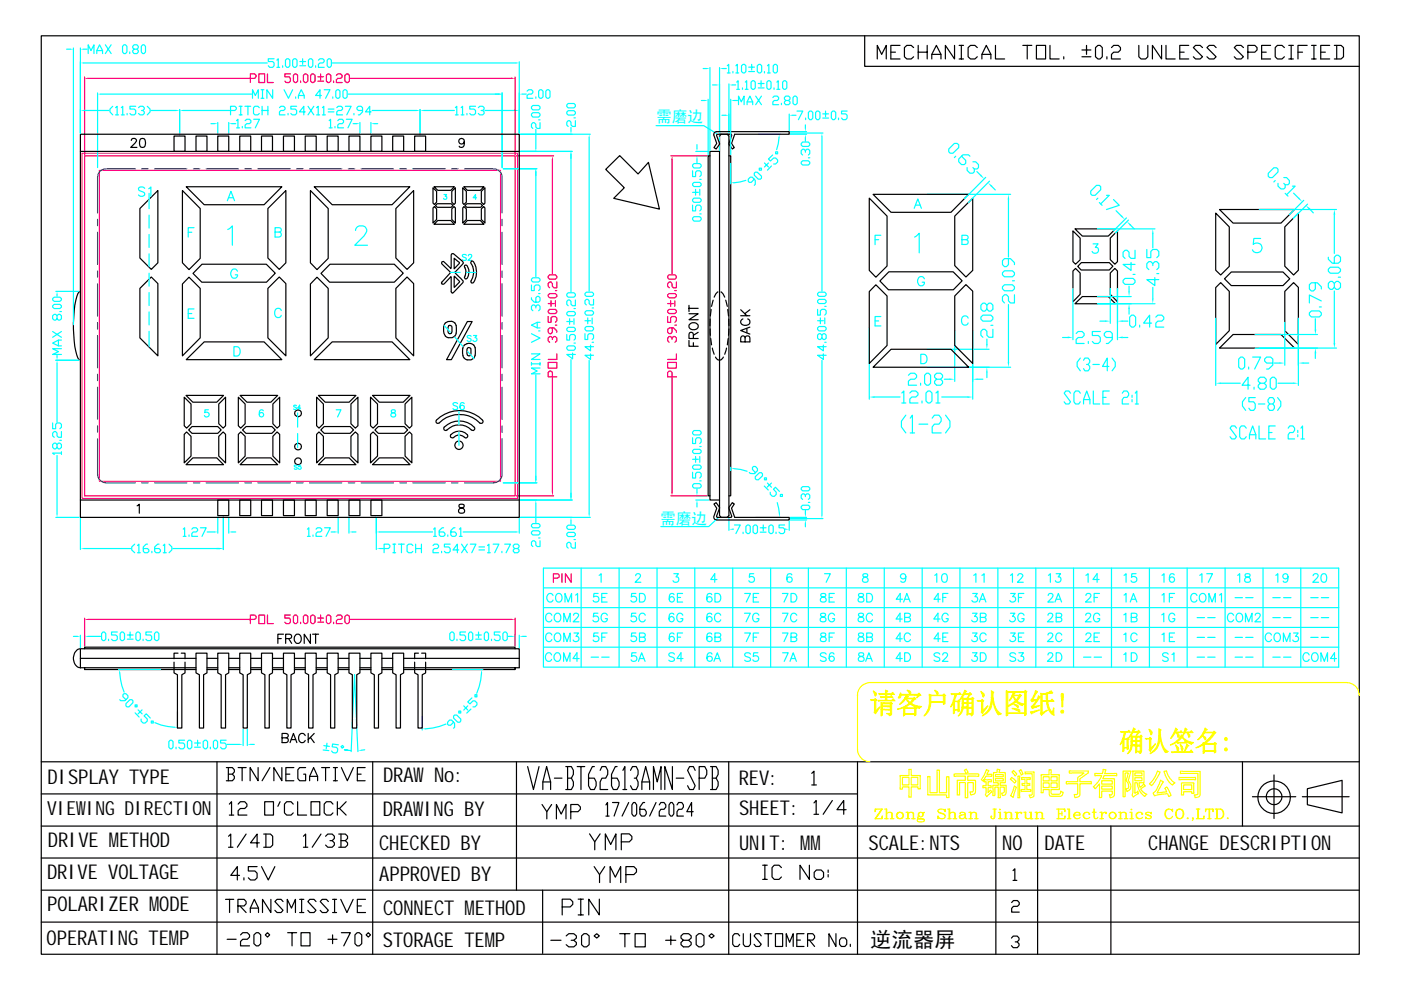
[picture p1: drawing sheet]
<svg xmlns="http://www.w3.org/2000/svg" width="297mm" height="210mm" viewBox="0 0 297 210" stroke-linecap="round" stroke-linejoin="round" font-family="sans-serif">
<defs><g id="words">
<text font-size="4.6" x="184.4" y="200.8">逆流器屏</text>
<g font-size="4.3">
<text x="10.1" y="166.2">DISPLAY TYPE</text>
<text x="81.2" y="165.9">DRAWNo:</text>
<text x="156.6" y="166.5">REV:</text>
<text x="81.1" y="172.9">DRAW</text>
<text x="89.8" y="172.9">ING BY</text>
<text x="156.7" y="172.9">SHEET:</text>
<text x="10.1" y="179.6">DRIVE METHOD</text>
<text x="80.4" y="180.1">CHECKED BY</text>
<text x="156.7" y="180.1">UNIT: MM</text>
<text x="184.1" y="180.3">SCALE:NTS</text>
<text x="212.5" y="180.2">NO</text>
<text x="221.5" y="180.1">DATE</text>
<text x="243.4" y="180.3">CHANGE DESCRIPTION</text>
<text x="10" y="186.4">DRIVE VOLTAGE</text>
<text x="80.4" y="186.8">APPROVED BY</text>
<text x="10" y="193.1">POLARIZER MODE</text>
<text x="81.2" y="193.9">CONNECT METHOD</text>
<text x="9.9" y="200.3">OPERATING TEMP</text>
<text x="81.2" y="200.8">STORAGE TEMP</text>
</g>
<g font-size="4.1">
<text x="10" y="172.9">VIEW</text>
<text x="18.2" y="172.9">ING DIRECTION</text>
</g>
<g font-size="3.3" fill="#0ff">
<text x="139.1" y="25.8">需磨边</text>
<text x="139.9" y="111">需磨边</text>
</g>
</g></defs>
<g fill="none" stroke="#000" stroke-width=".25">
<path d="M8.7 7.6h279.5v194.7h-279.5zM183.3 7.6v6.5h104.9M186 12.5v-2.9l.9 1.9 1-1.9v2.9M188.9 11.1h1M190.8 9.6h-1.9v2.9h1.9M193.7 10.1l-.5-.5h-.9l-.5 .5v1.9l.5 .5h.9l.5-.5M194.7 11.1h1.9M194.7 9.6v2.9M196.6 9.6v2.9M197.6 12.5v-1l.9-1.9 1 1.9v1M197.6 11.5h1.9M202.4 9.6v2.9l-2-2.9v2.9"/>
<path d="M203.4 12.5h.9M203.4 9.6h.9M203.8 9.6v2.9M207.2 10.1l-.5-.5h-.9l-.5 .5v1.9l.5 .5h.9l.5-.5M208.2 12.5v-1l.9-1.9 1 1.9v1M208.2 11.5h1.9M211.1 9.6v2.9h1.9M216.9 9.6h1.9M217.8 9.6v2.9M219.7 9.6h2v2.9h-2zM222.6 9.6v2.9h2M225.5 12v.5"/>
<path d="M229.4 12h1.9M229.4 10.6h1.9M230.4 9.6v1.9M232.3 10.1l.5-.5h.4l.5 .5v1.9l-.5 .5h-.4l-.5-.5zM234.7 12v.5M235.7 10.1l.4-.5h1l.5 .5v.5l-.5 .5h-1l-.4 .4v1h1.9M241.5 9.6v2.4l.4 .5h1l.5-.5v-2.4M246.3 9.6v2.9l-2-2.9v2.9M247.2 9.6v2.9h2M250.1 11.1h1M252 9.6h-1.9v2.9h1.9M255 10.1l-.5-.5h-1l-.5 .5 2 1.9-.5 .5h-1l-.5-.5"/>
<path d="M257.8 10.1l-.4-.5h-1l-.5 .5 1.9 1.9-.4 .5h-1l-.5-.5M263.6 10.1l-.5-.5h-.9l-.5 .5 1.9 1.9-.5 .5h-.9l-.5-.5M264.6 11.1h1.5l.4-.5v-.5l-.4-.5h-1.5v2.9M267.5 11.1h1M269.4 9.6h-1.9v2.9h1.9M272.3 10.1l-.5-.5h-1l-.4 .5v1.9l.4 .5h1l.5-.5M273.2 12.5h1M273.2 9.6h1M273.8 9.6v2.9M275.2 11.1h1M277.1 9.6h-1.9v2.9M278.1 12.5h.9"/>
<path d="M278.1 9.6h.9M278.6 9.6v2.9M280 11.1h1M281.9 9.6h-1.9v2.9h1.9M282.9 9.6h1.4l.5 .5v1.9l-.5 .5h-1.4M283.4 9.6v2.9M150.5 33h-.4v72.1h.4M152.6 32.1h-2.1v73.9h2.1M152.6 28.8v80.5M152.6 28.5h1.9M154.5 33h.4v72.1h-.4M154.5 28.8v80.5"/>
<path d="M17 61.8a2.11 2.11 0 0 0-.9 1.9 26.3 26.3 0 0 0 .4 12.2l.2 .4 .3 .1M146.1 72.2v1.2h1.9M146.1 66.5h1.9l-1.9 1.3h1.9M146.1 65.4h1.9M146.1 64.7v1.4M146.2 68.8a1.03 1.03 0 0 1 1.1-.4 1.03 1.03 0 0 1 .7 1 1.02 1.02 0 0 1-1.1 .5 1.02 1.02 0 0 1-.8-.9zM147 71.8l-.1-1.2-.3-.1h-.4l-.1 .4v.9h1.9M147 72.7v.7M148 70.5l-1 .6M150.6 69.7v1.4M150.6 67.7l-.1 1.4M150.7 71.8l.2 1.3"/>
<path d="M150.8 65.6l-.2 1.4M151 73.8l.4 1.3M151.2 63.6l-.3 1.4M151.7 75.7l.4 .6 .5 .1 .3-.1 .5-.6M152.2 61.9l-.4 .4-.4 .7M152.9 61.9l.4 .4 .4 .7M153.9 63.6l.3 1.4M154 73.8l-.3 1.3M154.3 65.6l.2 1.4M154.4 71.8l-.2 1.3M154.5 67.7v1.4M154.5 69.7v1.4"/>
<path d="M157 66.9h2M157 65.7l1.4 1.2M157.5 67.6a.7 .7 0 0 0-.5 .8 .7 .7 0 0 0 .8 .6h.5a.69 .69 0 0 0 .7-.6 .69 .69 0 0 0-.5-.8M158 71.6a.51 .51 0 0 1 .5-.4 .51 .51 0 0 1 .5 .4v.9h-2v-.9l.3-.3 .3-.1 .3 .2 .1 1.1M158.4 69.7v.8M159 69.4l-2 .7 2 .7M159 65.7l-1.1 .8M152.6 109.7h1.9M8.7 168.3h173.1M8.7 161.5h279.5M8.7 175.1h279.5M46 161.5v40.8"/>
<path d="M48 162.7h1.3l.4 .5v.5l-.4 .4M48.4 164.1h.9l.4 .5v.5l-.4 .4h-1.3M48.4 162.7v2.8M48.5 177.3l.4-.5v2.8M48.5 179.6h.9M48.6 170.5l.5-.5v2.8M48.6 172.8h1M50.5 170.5l.5-.5h.9l.5 .5v.5l-.5 .4h-.9l-.5 .5v.9h1.9M50.5 162.7h1.7M51.3 162.7v2.8M52.2 176.8l-1.9 2.8M54.7 162.7v2.8l-1.7-2.8v2.8"/>
<path d="M55 178.7h-1.9l1.4-1.9v2.8M55.9 176.8h1.4l.5 .5v1.9l-.5 .4h-1.4M56.1 170h1.9v2.8h-1.9zM56.4 176.8v2.8M57.2 162.7l-1.6 2.8M59.4 170l-.5 1M59.8 162.7v2.8l-1.7-2.8v2.8M60.6 164.1h.9M62.2 170.5l-.5-.5h-.9l-.5 .5v1.9l.5 .4h.9l.5-.4M62.3 162.7h-1.7v2.8h1.7M63.1 170v2.8h1.9M64.3 177.3l.5-.5v2.8"/>
<path d="M64.3 179.6h1M64.8 162.7h-1.3l-.4 .5v1.9l.4 .4h1.3v-1.4h-.4M65.6 165.5v-.9l.9-1.9 .8 1.9v.9M65.6 164.6h1.7M65.9 170h1.9v2.8h-1.9zM68.1 176.8l-1.9 2.8M68.2 162.7h1.7M69 177.3l.5-.5h.9l.5 .5v.5l-.5 .4h-.4M69 162.7v2.8M70.4 178.2l.5 .5v.5l-.5 .4h-.9l-.5-.4M70.6 170.5l-.5-.5h-.9l-.5 .5v1.9l.5 .4h.9l.5-.4M70.7 162.7h.8"/>
<path d="M70.7 165.5h.8M71.1 162.7v2.8M71.5 170v2.8M71.8 176.8h1.4l.5 .5v.5l-.5 .4M72 171.4l1.4 1.4M72.3 178.2h.9l.5 .5v.5l-.5 .4h-1.4M72.3 176.8v2.8M72.4 162.7l1.2 2.8 1.3-2.8M73.4 170l-1.4 1.4h-.5M75.8 164.1h.8M77.4 162.7h-1.6v2.8h1.6M79 161.5v40.8"/>
<path d="M109.5 161.5v27.2M111.9 162.5l1.2 4.9 1.2-4.9M114.9 170.6l1 1.5v1.5M115.1 167.4v-1.6l.8-3.3 .8 3.3v1.6M115.1 165.8h1.6M117 170.6l-1.1 1.5M117.5 165h1.7M118 173.6v-3l1 2 1-2v3M120 162.5h1.1l.5 .8v.9l-.5 .8M120.3 165h.8l.5 .8v.8l-.5 .8h-1.1M120.3 162.5v4.9M121 172.1h1.5l.5-.5v-.5l-.5-.5h-1.5v3"/>
<path d="M122.4 162.5h1.6M123.2 162.5v4.9M125 176.8l1.1 1.7v1.7M126 162.5h-.4l-.8 1.7v2.4l.4 .8h.8l.4-.8v-.8l-.4-.8h-1.2M127.2 163.3l.4-.8h.8l.4 .8v.9l-.4 .8h-.8l-.4 .8v1.6h1.6M127.2 176.8l-1.1 1.7M128.5 170.7l.3-.5v2.8M128.5 173h.6M129.9 170.2h1.3l-1 2.8M130.8 162.5h-.3l-.8 1.7v2.4l.3 .8h.8l.5-.8v-.8l-.5-.8h-1.1M131.7 178.5h1.7l.6-.6v-.6l-.6-.5h-1.7v3.4M132.1 163.3l.4-.8v4.9"/>
<path d="M132.1 167.4h.8M133.3 170.2l-1.4 2.8M133.7 163.3l.4-.8h.8l.4 .8v.9l-.4 .8h-.4M134.3 170.2h.3l.4 .5v1.9l-.4 .4h-.3l-.3-.4v-1.9zM134.9 165l.4 .8v.8l-.4 .8h-.8l-.4-.8M136.1 167.4v-1.6l.8-3.3 .8 3.3v1.6M136.1 165.8h1.6M136.7 170.2h-.4l-.6 .9v1.5l.3 .4h.7l.3-.4v-.5l-.3-.5h-1M138.5 167.4v-4.9l.8 3.3 .9-3.3v4.9M139.1 170.2l-1.4 2.8M139.8 170.7l.3-.5h.7l.4 .5v.4l-.4 .5h-.7l-.3 .5v.9h1.4M142.2 170.2h.3l.4 .5v1.9l-.4 .4h-.3l-.4-.4v-1.9z"/>
<path d="M142.6 162.5v4.9l-1.6-4.9v4.9M143.4 165h1.6M143.5 170.7l.4-.5h.7l.3 .5v.4l-.3 .5h-.7l-.4 .5v.9h1.4M147 172.1h-1.4l1-1.9v2.8M147.4 163.3l-.4-.8h-.8l-.4 .8 1.6 3.3-.4 .8h-.8l-.4-.8M148.2 165h1.2l.4-.8v-.9l-.4-.8h-1.2v4.9M150.7 162.5h1.1l.5 .8v.9l-.5 .8M151 165h.8l.5 .8v.8l-.5 .8h-1.1M151 162.5v4.9M154.5 161.5v40.8M172.1 164l.5-.5v2.9M172.1 166.4h1"/>
<path d="M172.6 170.2l.4-.5v2.9M172.6 172.6h1M176.5 169.7l-2 2.9M179.4 171.7h-2l1.5-2v2.9M181.8 161.5v40.8M211.1 175.1v27.2M220 175.1v27.2M235.5 175.1v27.2M263.4 161.5v13.6M265.5 168.9h9.2M270.1 164.3v9.2M276.1 168.9h9.9"/>
<path d="M277.2 167.2l7.4-1.7v6.9l-7.4-1.8zM8.7 195.5h279.5M8.7 188.7h279.5M8.7 181.9h279.5M47.8 190.7h1.8M48.2 199.2h1.9M48.7 190.7v2.8M50.4 192.1h1.4l.4-.5v-.5l-.4-.4h-1.4v2.8M50.8 185.6h-1.9l1.4-1.9v2.9M50.9 192.1l1.3 1.4M51 198.2l.5-.4h.9l.5 .4v.5l-.5 .5h-.9l-.5 .4v.9h1.9M51.7 186.1v.5"/>
<path d="M53.1 193.5v-1l.8-1.8 .9 1.8v1M53.1 192.5h1.7M53.8 198.2l.5-.4h.5l.5 .4v1.9l-.5 .4h-.5l-.5-.4zM54.5 183.7h-1.9v1h1.4l.5 .4v1l-.5 .5h-.9l-.5-.5M55.4 183.7l1.5 2.9 1.4-2.9M56.2 198.2l.5-.4 .5 .4-.5 .5zM57.4 190.7v2.8l-1.7-2.8v2.8M60 191.1l-.4-.4h-.9l-.4 .4 1.7 1.9-.4 .5h-.9l-.4-.5M60.9 193.5v-2.8l.9 1.8 .8-1.8v2.8M61 197.8h1.9M61.9 197.8v2.7M63.5 190.7h.9"/>
<path d="M63.5 193.5h.9M63.8 197.8h1.9v2.7h-1.9zM64 190.7v2.8M67 191.1l-.4-.4h-.9l-.4 .4 1.7 1.9-.4 .5h-.9l-.4-.5M69.5 199.2h1.9M69.6 191.1l-.4-.4h-.9l-.4 .4 1.7 1.9-.4 .5h-.9l-.4-.5M70.5 198.2v1.9M70.5 190.7h.9M70.5 193.5h.9M70.9 190.7v2.8M72.2 190.7l1.4 2.8 1.3-2.8M72.4 197.8h1.9l-1.4 2.7"/>
<path d="M75.3 198.2l.4-.4h.5l.5 .4v1.9l-.5 .4h-.5l-.4-.4zM75.8 192.1h.8M77.5 190.7h-1.7v2.8h1.7M77.6 198.2l.5-.4 .5 .4-.5 .5zM115 188.7v13.5M116.8 199.4h2.1M119.2 192.3h1.7l.5-.6v-.5l-.5-.6h-1.7v3.4M120 198.4l.6-.4h1.1l.5 .4v.5l-.5 .5h-.6M121.7 199.4l.5 .4v.5l-.5 .5h-1.1l-.6-.5M122.6 190.6h1.1M122.6 194h1.1M123.1 190.6v3.4"/>
<path d="M123.3 198.4l.5-.4h.6l.5 .4v1.9l-.5 .5h-.6l-.5-.5zM126 198.4l.5-.4 .6 .4-.6 .5zM126 183.7l1.1 1.7v1.7M127.1 190.6v3.4l-2.3-3.4v3.4M128.2 183.7l-1.1 1.7M128.3 180.2v-3.4l1.2 2.2 1.1-2.2v3.4M129.4 187.1v-3.4l1.1 2.3 1.1-2.3v3.4M131.4 198h2.1M132.5 198v2.8M132.7 185.4h1.7l.5-.5v-.6l-.5-.6h-1.7v3.4M134.6 198h2.2v2.8h-2.2zM141.1 199.4h2.2"/>
<path d="M142.2 198.4v1.9M144.9 199.4l-.5-.5v-.5l.5-.4h1.1l.5 .4v.5l-.5 .5h-1.1l-.5 .4v.5l.5 .5h1.1l.5-.5v-.5l-.5-.4M147.6 198.4l.6-.4h.5l.6 .4v1.9l-.6 .5h-.5l-.6-.5zM150.3 198.4l.6-.4 .5 .4-.5 .5zM156.8 198.4l-.4-.4h-.7l-.4 .4v1.8l.4 .5h.7l.4-.5M157.6 198v2.2l.4 .5h.7l.4-.5v-2.2M161.4 198.4l-.4-.4h-.7l-.4 .4 1.5 1.8-.4 .5h-.7l-.4-.5M161.7 183.4h1M161.7 186.5h1M162.1 198h1.5M162.2 183.4v3.1M162.9 198v2.7"/>
<path d="M164.4 198h1.5v2.7h-1.5zM165.7 184l-.5-.6h-1l-.5 .6v1.9l.5 .6h1l.5-.6M168.9 199.3h.8M170.5 198h-1.6v2.7h1.6M171.2 199.3h1.1l.4-.4v-.5l-.4-.4h-1.1v2.7M171.6 183.4v3.1l-2-3.1v3.1M171.6 199.3l1.1 1.4M173.1 184.5h1l.5 .5v.9l-.5 .6h-1l-.5-.6v-.9zM175.6 184.5v.5M175.6 185.4v.5M177.2 198v2.7l-1.4-2.7v2.7M178.4 198.9h.7l.4 .4v.9l-.4 .5h-.7l-.4-.5v-.9z"/>
<path d="M214.4 198.9l.4-.4h.9l.4 .4v.4l-.4 .4h-.4M214.5 191.4l.4-.5h.8l.4 .5v.4l-.4 .4h-.8l-.4 .4v.8h1.6M214.8 184.6l.4-.4v2.5M214.8 186.7h.8M215.7 199.7l.4 .4v.4l-.4 .4h-.9l-.4-.4M166.7 200.7v-2.7l.7 1.8 .8-1.8v2.7M180.3 200.2v.5"/>
<circle cx="270.1" cy="168.9" r="1.68"/>
<circle cx="270.1" cy="169" r="3.4"/>
</g>
<g fill="none" stroke="#ff0" stroke-width=".25">
<path d="M288.2 147.4a2.71 2.71 0 0 0-2.7-2.7h-101a2.71 2.71 0 0 0-2.7 2.7v11.4a2.71 2.71 0 0 0 2.7 2.7M185.7 171.5l-.2 .6v-.6h1.6l-1.4 2.1M186.9 171.5l-1.4 2.1h1.6v-.6l-.2 .6M187.6 171.5h.4v2.1M187.6 173.6h.7M187.9 171.5v2.1M188 172.5a.74 .74 0 0 1 1.2 0v1.1M188.8 172.2l.3 .3v1.1M188.8 173.6h.7M190.7 172.2a.69 .69 0 0 0-.5 1.1 .69 .69 0 0 0 1.2 0 .69 .69 0 0 0-.5-1.1 .69 .69 0 0 0-.8 .6 .69 .69 0 0 0 .6 .8M190.8 164.4h1.9v-1.3h.5v1.3h1.9v2.9h-.5v-.5h-1.4v2.2h-.5v-2.2h-1.4v.5h-.5zM190.9 172.2a.69 .69 0 0 1 .6 .7 .69 .69 0 0 1-.6 .7"/>
<path d="M191.3 164.8h1.4v1.6h-1.4zM192.1 173.6h.8M192.1 172.2h.4v1.4M192.4 172.2v1.4M192.5 172.5a.74 .74 0 0 1 1.2 0v1.1M193.2 164.8h1.4v1.6h-1.4zM193.3 172.2l.3 .3v1.1M193.3 173.6h.7M194.6 173.4l.4 .2 .9 .1 .1 .3a1.16 1.16 0 0 1-1.4 .2l-.1-.3 .4-.3M194.8 173l-.2 .3 .1 .3 1.3 .3M194.9 172.3v.8M195.5 172.3l.2 .2-.2 .6"/>
<path d="M195.7 172.3l.3-.1-.3 .2M196.7 164.6h.5v3.5h1.5v-4.8h.5v4.8h1.5v-3.4h.5v4.4h-.5v-.6h-4zM198.9 172l1.3 .6 .2 .3a.7 .7 0 0 1-.4 .7 .7 .7 0 0 1-.8-.1l-.3-.5v.6l.1-.3M200.3 171.8l.1-.3v.6a.93 .93 0 0 0-1.5-.3l.2 .5 1.3 .6M200.9 171.5h.5v2.1M200.9 173.6h.8M201.2 171.5v2.1M201.4 172.5a.73 .73 0 0 1 1.2 0v1.1M202.1 172.2l.3 .3v1.1M202.1 173.6h.7M202.3 164.1h5.2v.5h-2.3v.9h1.6l-.1 2.7-.9 .3-.2-.6h.6l.1-.2 .1-1.8h-1.2v3.2h-.6l.1-3.2h-1.3v2.6h-.5v-3h1.8v-.9h-2.4zM203.6 172.4l-.1 .1 .3-.3 .8 .2 .1 .9 .2 .3"/>
<path d="M203.8 172.8a.39 .39 0 0 0-.3 .4 .39 .39 0 0 0 .3 .4M204.5 163.3l.4-.2 .3 .7-.4 .2zM204.6 172.4v.9l.1 .2 .3 .1M204.6 172.6l-1.1 .3-.1 .4a.71 .71 0 0 0 1.2 0M205.4 173.6h.8M205.4 172.2h.5v1.4M205.8 172.2v1.4M205.9 172.5a.74 .74 0 0 1 1.1 0v1.1M206.6 172.2l.4 .3v1.1M206.6 173.6h.8M209.2 163.2l.5 .2-.5 .8 1.1-.1v.5h-1.3l-.4 .7h1.6v.4h-.7v.9h.6v.4h-.6v1.1l.5-.6 .3 .4-1.1 1-.3-.4 .2-.3v-1.2h-.7v-.4h.7v-.9l-.5 .1v-.5l-.2 .3-.3-.3 .5-.9zM210.5 171.5h.8"/>
<path d="M210.6 163.8h.8v-.7l.6 .1-.2 .6h1.3v2.2h-1.1v.5h1.3v.6a1.57 1.57 0 0 1-.3 1.4l-.5 .2-.1-.5 .5-.3v-1h-.9l.1 2.2h-.5l.1-2.2h-.8v1.8h-.4v-2.2h1.2v-.5h-1.1zM210.8 171.5v1.7l-.2 .4M210.9 171.5v1.7l-.1 .3a.44 .44 0 0 1-.5 0 .44 .44 0 0 1-.2-.4h.2l-.1 .1M211.1 165.1h1.6v.5h-1.6zM211.1 164.2h1.6v.5h-1.6zM211.7 168.3v.1M211.7 172.2h.4v1.4M211.7 173.6h.8M211.9 171.6h.2zM212 172.2v1.4M212.9 173.6h.7M212.9 172.2h.4v1.4"/>
<path d="M213.2 172.2v1.4M213.3 172.5a.74 .74 0 0 1 1.2 0v1.1M214.1 172.2l.3 .3v1.1M214.1 173.6h.7M214.5 164.8l1 .8-.4 .4-.9-.8zM214.9 163.3l.7 .8-.3 .4-.8-.8zM215.1 166.6l.4 .3-.7 2.2-.6-.4zM215.3 173.6h.7M215.3 172.2h.4v1.4M215.5 172.2v1.4M215.8 164.6h.4v4.5h-.4zM216.1 163.4l.3-.2 .5 .9-.4 .3z"/>
<path d="M216.5 172.3v.2l.1-.2a.64 .64 0 0 0-.9 .5M216.6 164.9h1.8v.4l-.7-.1v.9h.6v.4h-.6v.9h.9v.4h-2.1v-.4h.8v-.9h-.6v-.4h.6v-.9l-.7 .1zM217.1 172.2h.4v1.1l.3 .3M217.3 163.7h2l-.1 4.8a.64 .64 0 0 1-.8 .6l-.2-.5h.5l.1-.2v-4.3h-1.5zM217.4 172.2v1.1a.72 .72 0 0 0 1.2 0M218.3 172.2h.4v1.4M218.6 172.2v1.4h.4M219.4 173.6h.8M219.4 172.2h.5v1.4M219.7 172.2v1.4M219.9 172.5a.74 .74 0 0 1 1.2 0v1.1M220.6 172.2l.3 .3v1.1"/>
<path d="M220.6 173.6h.8M220.7 164.3h1.7v-1.1h.5l-.1 1.1h1.8v3.1h-1.8v.7l.3 .3h1.5l.2-.2 .1-.5 .5 .3-.1 .3-.3 .5h-2a.46 .46 0 0 1-.6-.5v-.9h-1.2v.7h-.5zM221.2 164.7h1.2v.9h-1.2zM221.2 166h1.2v1h-1.2zM222.8 166h1.3v1h-1.3zM222.8 164.7h1.3v.9h-1.3zM224.1 171.5h1.7v.6l-.1-.6M224.1 173.6h1.7v-.6l-.1 .6M224.4 171.5v2.1M224.5 171.5v2.1M224.5 172.5h.7M225.2 172.1v.8"/>
<path d="M226.3 171.5h.5v2.1M226.3 173.6h.8M226.6 171.5v2.1M226.7 163.4l4 .1v.4l-1.7 1.2v.6h2.4v.5h-2.4v2.1a.85 .85 0 0 1-1.1 .8l-.2-.6h.6l.2-.3v-2h-2.4v-.5h2.4v-.9l1.3-.9h-3.1zM227.7 172.8h1.3a.69 .69 0 0 0-.8-.6 .69 .69 0 0 0-.6 .8 .69 .69 0 0 0 .9 .6l.5-.3M228.2 172.2a.7 .7 0 0 0-.5 .7 .7 .7 0 0 0 .5 .7M228.8 172.3l.1 .5M230.3 172.2a.69 .69 0 0 0-.5 .7 .69 .69 0 0 0 .5 .7M231 172.5l-.2 .1h.2a.73 .73 0 0 0-1-.3 .73 .73 0 0 0-.2 1 .73 .73 0 0 0 1 .2l.2-.2M231.6 172.2h.8M231.9 171.5l.1 2a.5 .5 0 0 0 .8-.2M232 171.5v1.7l.2 .4"/>
<path d="M232.1 164h1.7l.1-.9 .6 .1-.3 .8h2.6v.5l-2.7-.1-.3 .7h2.5v3.3l-.3 .6-.6 .1-.2-.6h.5l.1-.8h-2.2v1.4h-.5v-2.9l-.9 1-.4-.4 1-1 .8-1.4-1.5 .1zM233.2 173.6h.8M233.2 172.2h.4v1.4M233.5 172.2v1.4M233.6 166.7h2.2v.6h-2.2zM233.6 165.5h2.2v.8h-2.2zM234.5 172.3l-.1 .1 .1 .1 .1-.2a.64 .64 0 0 0-1 .5M235.8 172.2a.69 .69 0 0 0-.5 1.1 .69 .69 0 0 0 1.2 0 .69 .69 0 0 0-.5-1.1 .69 .69 0 0 0-.8 .6 .69 .69 0 0 0 .6 .8M236 172.2a.69 .69 0 0 1 .5 .7 .69 .69 0 0 1-.5 .7M237.2 173.6h.7M237.2 172.2h.4v1.4M237.5 172.2v1.4"/>
<path d="M237.6 172.5a.74 .74 0 0 1 1.2 0v1.1M238.1 163.5h1.7l-.3 .9a1.53 1.53 0 0 0 .2 2 1.08 1.08 0 0 1-.8 1.4l-.2-.5 .3-.1a.98 .98 0 0 0-.1-1.5l-.2-.2 .5-1.6h-.7v5h-.4zM238.4 172.2l.3 .3v1.1M238.4 173.6h.7M239.6 172.2h.4v1.4M239.6 173.6h.7M239.8 171.6h.2zM239.9 172.2v1.4M240.1 163.5h2.5v2.5h-1.1v.2l.2 .7 .8-.7 .4 .4-1.1 .7 .9 .9 .4 .2-.4 .5-.4-.4-.8-1.1-.4-1.4h-.5v2.2l.6-.5 .2 .6-1.1 .7a.62 .62 0 0 1-.1-.9zM240.6 164.9h1.5v.6h-1.5zM240.6 163.9h1.5v.6h-1.5zM241.5 172.2a.69 .69 0 0 0-.6 .7 .69 .69 0 0 0 .6 .7"/>
<path d="M242.1 172.5v.2l.2-.1a.74 .74 0 0 0-1.2-.2 .74 .74 0 0 0 0 1.1 .74 .74 0 0 0 1.2-.2M242.9 172.5l1.2 .6v.3a.77 .77 0 0 1-1 .1l-.2-.3v.4l.1-.2M244 172.4l.1-.2v.4l-.2-.3-.7-.1-.3 .2v.2l1.2 .6M245.4 163.5l.6 .2-1.2 2.1-.6 .8-.5-.4 1.1-1.4zM246.1 165.4l.6 .4-1.4 2.3 2.1-.2-.4-.8 .4-.3 .9 1.8-.5 .3a.6 .6 0 0 0-.8-.6l-2.2 .5-.3-.6 .8-.9zM246.8 163.5l.5-.1 .6 1.5 .6 .7 .6 .4-.5 .5-1-1.1zM247.7 171.5a1.11 1.11 0 0 0-.6 1.1 1.11 1.11 0 0 0 .6 1M248.5 171.8l.1 .3v-.6l-.1 .3a.99 .99 0 0 0-1.6 .5 .99 .99 0 0 0 1 1.3l.4-.1 .3-.4M250 164.8h3.5v.5h-3.5zM250 171.5a1.03 1.03 0 0 0-.8 1.2 1.03 1.03 0 0 0 1 .9 1.03 1.03 0 0 0 .8-1.1 1.03 1.03 0 0 0-1-1 1.12 1.12 0 0 0-.6 1.1 1.12 1.12 0 0 0 .6 1M250.2 171.5a1.12 1.12 0 0 1 .7 1.1 1.12 1.12 0 0 1-.7 1M250.3 163.5h4.2v5l-.3 .5-.8 .1-.2-.6h.7l.1-.2v-4.3h-3.7z"/>
<path d="M250.5 166h2.6v2.2h-.4v-.3h-1.8v.6h-.4zM250.9 166.4h1.8v1h-1.8zM251.7 173.5l.1-.1 .2 .1zM253 173.5h-.2l.1-.1 .1 .1-.2 .5M253.6 173.6h1.7v-.6l-.1 .6M253.6 171.5h.8M254 171.5v2.1M254.1 171.5v2.1M255.7 171.5l-.1 .6v-.6h1.6v.6l-.1-.6M256 173.6h.8M256.4 171.5v2.1M257.6 171.5h1.1a1.06 1.06 0 0 1 .8 1.1 1.06 1.06 0 0 1-.8 1h-1.1"/>
<path d="M258 171.5v2.1M258.7 171.5a1.11 1.11 0 0 1 .7 1.1 1.11 1.11 0 0 1-.7 1M260.2 173.5l.1-.1 .1 .1z"/>
<circle cx="195.2" cy="172.7" r=".5"/>
</g>
<g fill="#ff0" stroke="#ff0" stroke-width=".21">
<path d="M241.2 159.3h.8l-.1 .3a.34 .34 0 0 1-.5-.2z" fill-rule="evenodd"/>
<path d="M239 158.6l.3-.1v.3l-.3 .1z" fill-rule="evenodd"/>
<path d="M240.8 158.1h1h-.8v1.4l-.2 .2z" fill-rule="evenodd"/>
<path d="M239.8 158l1 .1h-.7l-.1 .2a1.9 1.9 0 0 1-1 1.5l.1-.1a2.3 2.3 0 0 0 .7-1.7z" fill-rule="evenodd"/>
<path d="M240.8 157.2h.2v.8h-.9h.7z" fill-rule="evenodd"/>
<path d="M239.8 157.2h2h-1.7v.8h.9h-1.2z" fill-rule="evenodd"/>
<path d="M237.9 157l.2 .1-.6 .8z" fill-rule="evenodd"/>
<path d="M239 156.8l.4-.1-.2 .2 .1 1.6-1 .1v.6l-.3 .2 .1-.9h.9z" fill-rule="evenodd"/>
<path d="M238 156.7l.9-.1 .2-.2 .3 .3-1.1 .1v1.7h-.2z" fill-rule="evenodd"/>
<path d="M240.8 156.2h1h-.8v.8h-.9h.7z" fill-rule="evenodd"/>
<path d="M239.8 156.2h1h-.7v.8h.9l-1.2 .2z" fill-rule="evenodd"/>
<path d="M239.8 155.9l.3 .2h-.3z" fill-rule="evenodd"/>
<path d="M239.8 156.1h1.9l.2-.3 .3 .3-.2 .2v3h-.4l.2-.1v-1.1l-2-.1h2v-.8h-2l2-.2v-.8z" fill-rule="evenodd"/>
<path d="M238.4 155.3h.3l-.4 1.3-.3 .1z" fill-rule="evenodd"/>
<path d="M240 155.2h1.2h-.9l-1 1.2z" fill-rule="evenodd"/>
<path d="M237.6 155.1h1.4l.3-.3 .4 .5h-2z" fill-rule="evenodd"/>
<path d="M240.1 155.1h1.1l.2-.3 .4 .5-1 .8 .4-.9h-1.2z" fill-rule="evenodd"/>
<path d="M240.3 154.3l.4 .3-.3 .5h-.3z" fill-rule="evenodd"/>
<path d="M247 159.4h.6l-.4 .2z" fill-rule="evenodd"/>
<path d="M243.7 158.7l.3-.1 1-.9-1.1 1.7-.3-.4z" fill-rule="evenodd"/>
<path d="M243.7 156.7l.5-.1-.2 .2v1.8l-.3 .1z" fill-rule="evenodd"/>
<path d="M242.8 156.6h.9l.1-.3 .4 .3-1.2 .2z" fill-rule="evenodd"/>
<path d="M245.7 156h.3l-.1 1a2.98 2.98 0 0 1-2.1 2.7l.9-.6 .6-.9 .2-.7z" fill-rule="evenodd"/>
<path d="M243.6 154.7l.5 .3a.44 .44 0 0 1-.1 .8z" fill-rule="evenodd"/>
<path d="M245.7 154.5l.5 .3-.2 .2 .1 1.1 .4 1.6a3.3 3.3 0 0 0 1.2 1.7h-.7l-.6-1.1-.3-1.2-.1-1.1h-.3z" fill-rule="evenodd"/>
<path d="M248.4 159.4h3.8l.3-.4 .4 .5-4.4 .1z" fill-rule="evenodd"/>
<path d="M249.2 158a.81 .81 0 0 1 .5 1.2z" fill-rule="evenodd"/>
<path d="M250.2 157.8l.1-.1 .4 .6a.41 .41 0 0 1 .1 .4 .41 .41 0 0 1-.2 .4z" fill-rule="evenodd"/>
<path d="M251.6 157.7l.5 .4-.2 .1-.9 1.2z" fill-rule="evenodd"/>
<path d="M249.5 157.4h1.6l.2-.2 .4 .3-2 .1z" fill-rule="evenodd"/>
<path d="M250.6 156.4l1.4 .8 1.1 .2-.3 .2a.44 .44 0 0 1-.7 0l-.9-.6z" fill-rule="evenodd"/>
<path d="M248.1 157.9l1.5-.9 .8-1.2 .5 .3-1.4 1.3z" fill-rule="evenodd"/>
<path d="M249.4 155.3l.2 .1a.53 .53 0 0 1 .2 1z" fill-rule="evenodd"/>
<path d="M251.7 155.3l.2 .1a.52 .52 0 0 1 .4 .4 .52 .52 0 0 1-.3 .6z" fill-rule="evenodd"/>
<path d="M248.9 155.2h1.3l.2-.3 .3 .4h-1.5l-1 1.3z" fill-rule="evenodd"/>
<path d="M251 155.2h1.3l.3-.3 .4 .4h-1.8l-.4 .7z" fill-rule="evenodd"/>
<path d="M249.2 154.4l.5 .3-.5 .5h-.3z" fill-rule="evenodd"/>
<path d="M251.3 154.4l.4 .3-.4 .5h-.3z" fill-rule="evenodd"/>
<path d="M255.1 159.3h2.4h-2.1v.3l-.3 .1z" fill-rule="evenodd"/>
<path d="M253.6 158.5l1.1-.6h.4l-1.1 .6z" fill-rule="evenodd"/>
<path d="M254.7 157.9l.3-.2h2.5h-2.1v1.5h2.4v.3l-.3 .2v-.4h-2.4v-1.4z" fill-rule="evenodd"/>
<path d="M255 157.7l2.4-.1 .2-.2 .3 .3-.1 .1v1.4h-2.4h2.1v-1.5z" fill-rule="evenodd"/>
<path d="M255.1 157.4l.6 .1-.6 .2z" fill-rule="evenodd"/>
<path d="M254.7 156l.2 .1-.9 .8-.1-.1z" fill-rule="evenodd"/>
<path d="M257.2 155.4l.6-.1-1.5 1.7-.6 .5h-.4l1.3-1.2z" fill-rule="evenodd"/>
<path d="M255.1 155.3h2.1l.2-.3 .4 .3-2.4 .1-.4 .6 .3 .1a.38 .38 0 0 1 .4 .4 .38 .38 0 0 1-.2 .4l-.3-.6-.5-.3z" fill-rule="evenodd"/>
<path d="M255.5 154.4l.5 .3-.5 .6h-.4z" fill-rule="evenodd"/>
<path d="M188 151.3l1 .1a.36 .36 0 0 1-.3 .3 .36 .36 0 0 1-.4-.3z" fill-rule="evenodd"/>
<path d="M186.8 150.4l2 .1h-1.7v1.2l-.3 .1z" fill-rule="evenodd"/>
<path d="M185.7 150.7l.8-.8 .1 .1-.6 .7z" fill-rule="evenodd"/>
<path d="M186.8 149.7l2 .1h-1.7v.6h-.3z" fill-rule="evenodd"/>
<path d="M186.8 149.2h2h-1.7v.5h-.3z" fill-rule="evenodd"/>
<path d="M186.8 148.9l.3 .2 2.1 .1-.2 .1v2h-.4l.2-.2v-.6l-2-.1h2v-.6l-2-.1h2v-.5h-2z" fill-rule="evenodd"/>
<path d="M187.1 149.1h1.7l.1-.2 .3 .3z" fill-rule="evenodd"/>
<path d="M185.4 148.5l.5-.1-.2 .2v2.1h.3l-.4 .7-.3-.4z" fill-rule="evenodd"/>
<path d="M186.1 148.5h3l.3-.4 .4 .5-3.5 .1z" fill-rule="evenodd"/>
<path d="M184.6 148.4h.8l.1-.3 .4 .3-1.1 .2z" fill-rule="evenodd"/>
<path d="M187.7 147.9h.3v.6h-.3z" fill-rule="evenodd"/>
<path d="M186.6 147.7h2.1l.3-.2 .3 .4h-2.5z" fill-rule="evenodd"/>
<path d="M187.7 147.2h.3v.5h-.3z" fill-rule="evenodd"/>
<path d="M186.3 147.1h2.7l.3-.3 .3 .4-3.1 .1z" fill-rule="evenodd"/>
<path d="M185.2 146.5l.4 .3a.38 .38 0 0 1 .2 .4 .38 .38 0 0 1-.3 .3z" fill-rule="evenodd"/>
<path d="M187.7 146.3l.5 .2-.2 .2v.4h-.3z" fill-rule="evenodd"/>
<path d="M191.5 151.4l2.4 .1h-2.1v.2l-.3 .1z" fill-rule="evenodd"/>
<path d="M191.6 150.2h2.3h-2.1v1.1l2.4 .1v.2l-.3 .2v-.3l-2.4-.1z" fill-rule="evenodd"/>
<path d="M191.6 150.1h2.3l.1-.2 .4 .3-.2 .1v1.1l-2.4-.1h2.1v-1.1z" fill-rule="evenodd"/>
<path d="M193 149.2l2.4 .6-.2 .2a.76 .76 0 0 1-1.2-.1z" fill-rule="evenodd"/>
<path d="M192.1 148.2l.8 .7h.4l-.1 .2 .2 .1h-.4l-1.2 .8v.1l-1.5 .3v-.1l1.2-.4 .8-.5a.34 .34 0 0 0 .4-.3 .34 .34 0 0 0-.3-.4z" fill-rule="evenodd"/>
<path d="M191.8 148.1h1.9h-1.6l-1.3 1.3z" fill-rule="evenodd"/>
<path d="M191.8 148h1.9l.1-.2 .4 .4-.2 .1-.7 .6h-.4l.8-.8z" fill-rule="evenodd"/>
<path d="M192.1 147.4l.5 .3-.4 .3h-.4z" fill-rule="evenodd"/>
<path d="M194.7 147.3l.5 .1-.8 .6-.1-.1z" fill-rule="evenodd"/>
<path d="M190.8 147.3h3.9h-3.7v.4a.26 .26 0 0 1-.2 .3 .26 .26 0 0 1-.3-.2z" fill-rule="evenodd"/>
<path d="M190.8 147.3l3.8-.1 .2-.2 .5 .4z" fill-rule="evenodd"/>
<path d="M190.9 146.9h.1v.3l-.2 .1z" fill-rule="evenodd"/>
<path d="M192.3 146.3l.2 .1a.42 .42 0 0 1 .5 .2 .42 .42 0 0 1-.1 .5z" fill-rule="evenodd"/>
<path d="M200 148.9h.3l.1 .3-.4 .2z" fill-rule="evenodd"/>
<path d="M197.3 148.8h2.7v-1.3h.5l-.2 .1v1.3z" fill-rule="evenodd"/>
<path d="M197 147.2l.3 .2h-.3z" fill-rule="evenodd"/>
<path d="M197 147.4h3l.1-.3 .4 .4h-3.2v1.3l3 .1h-3l-.3 1.7-1.1 1.2 .7-1.1 .4-1z" fill-rule="evenodd"/>
<path d="M198.2 146.3l.3 .2a.43 .43 0 0 1 .4 .3 .43 .43 0 0 1-.2 .5z" fill-rule="evenodd"/>
<path d="M205.4 151.3l.9 .1-.4 .4z" fill-rule="evenodd"/>
<path d="M203.1 150.6l.3-.1v.3l-.3 .1z" fill-rule="evenodd"/>
<path d="M205 150.1h1.1h-.8v1.4l-.3 .2z" fill-rule="evenodd"/>
<path d="M203.9 150l1.1 .1h-.8a2.19 2.19 0 0 1-1.1 1.7l.2-.2a2.3 2.3 0 0 0 .6-1.6z" fill-rule="evenodd"/>
<path d="M205 149.2h.3v.8h-1.1h.8z" fill-rule="evenodd"/>
<path d="M204 149.2h2.1h-1.8l-.1 .8h1.1h-1.4z" fill-rule="evenodd"/>
<path d="M202 149l.1 .1-.5 .8z" fill-rule="evenodd"/>
<path d="M203.1 148.8l.4-.1-.1 .1v1.7l-1 .1v.6l-.3 .2v-.9l1-.1z" fill-rule="evenodd"/>
<path d="M202.1 148.7l1-.1 .1-.2 .3 .3-1.1 .1v1.6l-.3 .1v-1.4l-.1-.1z" fill-rule="evenodd"/>
<path d="M205 148.2h1.1h-.8v.8h-1h.7z" fill-rule="evenodd"/>
<path d="M204 148.2h1h-.7v.8h1l-1.3 .2z" fill-rule="evenodd"/>
<path d="M204 147.9l.3 .2h-.3z" fill-rule="evenodd"/>
<path d="M204 148.1h2l.1-.3 .4 .3-.2 .2v3h-.5l.3-.1v-1.1l-2.2-.1h2.2v-.8h-2.1l2.1-.2v-.8h-2.1z" fill-rule="evenodd"/>
<path d="M202.5 147.2h.3v.3l-.4 1.1-.3 .1z" fill-rule="evenodd"/>
<path d="M204.2 147.2h1.3h-1l-1 1.2z" fill-rule="evenodd"/>
<path d="M201.6 147.1h1.6l.3-.3 .3 .4-2 .1z" fill-rule="evenodd"/>
<path d="M204.2 147.1l1.3-.1 .1-.2 .4 .4-1 .9 .5-.9h-1.3z" fill-rule="evenodd"/>
<path d="M204.5 146.3l.5 .3-.5 .4-.3 .1z" fill-rule="evenodd"/>
<path d="M211.5 151.4h.7l-.5 .2z" fill-rule="evenodd"/>
<path d="M208.1 150.6h.3l1-1 .1 .1-1.2 1.6-.3-.3z" fill-rule="evenodd"/>
<path d="M208.1 148.7l.5-.1-.2 .1v1.9h-.3z" fill-rule="evenodd"/>
<path d="M207.2 148.5h.9l.1-.2 .4 .3-1.3 .1z" fill-rule="evenodd"/>
<path d="M210.2 147.9l.3 .1v.3l-.5 2-.6 .8-1.1 .7 1.4-1.5 .3-.9z" fill-rule="evenodd"/>
<path d="M207.9 146.6l.4 .2a.51 .51 0 0 1 .4 .4 .51 .51 0 0 1-.3 .6z" fill-rule="evenodd"/>
<path d="M210.2 146.4l.5 .4-.1 .2v.8l.4 2a3.1 3.1 0 0 0 1.3 1.6h-.8l-.4-.7-.4-1.2-.2-1.5-.3-.1z" fill-rule="evenodd"/>
<path d="M217.2 151.3l.4-.1v.4l-.4 .1z" fill-rule="evenodd"/>
<path d="M214.6 150.2l1.3 .1 .3 .3v.4z" fill-rule="evenodd"/>
<path d="M215 149.4l.5 .1a.31 .31 0 0 1 .4 .1 .31 .31 0 0 1-.1 .4z" fill-rule="evenodd"/>
<path d="M213.7 149.6l1.3-.8h.4a2.68 2.68 0 0 1-1.7 .8z" fill-rule="evenodd"/>
<path d="M214.5 147.5l.3 .1-.9 1z" fill-rule="evenodd"/>
<path d="M216.1 147.5h.5l-.8 .9h-.3z" fill-rule="evenodd"/>
<path d="M214.6 147.4h1.5l.1-.2 .4 .3h-1.7l.5 .9h.4a.33 .33 0 0 0 0 .4 .33 .33 0 0 0 .3 .1l1.1 .3-.3 .2a.49 .49 0 0 1-.8-.1l-.7-.5h-.4a.6 .6 0 0 0-.1-.9l-.1-.3-.3-.1z" fill-rule="evenodd"/>
<path d="M214.8 146.7l.5 .3-.4 .4h-.3z" fill-rule="evenodd"/>
<path d="M213.3 146.7h3.9h-3.5v2.9l.3 .1h-.3v1.4l-.4 .1z" fill-rule="evenodd"/>
<path d="M213.3 146.4l.4 .2 4 .1-.1 .1v4.4l-3.9 .1v.4l-.4 .1v-.6l3.9-.1v-4.4h-3.9z" fill-rule="evenodd"/>
<path d="M213.7 146.6h3.5l.2-.2 .3 .3z" fill-rule="evenodd"/>
<path d="M221 151.1l1-.5-.7 .5z" fill-rule="evenodd"/>
<path d="M218.5 150.9l1.9-.4-1.7 .9z" fill-rule="evenodd"/>
<path d="M223.4 150.1v.9h-.3z" fill-rule="evenodd"/>
<path d="M219.1 149.8l1.3-.2-.6 .3z" fill-rule="evenodd"/>
<path d="M221.9 148.7h.3l.2 1.1 .3 .8 .3 .4h.4v.7a3.2 3.2 0 0 1-1.5-2.6z" fill-rule="evenodd"/>
<path d="M222.2 148.6h.5l.3-.4 .5 .5z" fill-rule="evenodd"/>
<path d="M218.9 148.4h.9l.4-.9 .4 .3-1.5 2 .7 .1-.9 .4-.3-.5 .6-.5 .6-.8z" fill-rule="evenodd"/>
<path d="M221 147.2h.8z" fill-rule="evenodd"/>
<path d="M220.6 147l.4 .2h.6l-.6 .1v1.3l2.5 .1h-2.5v2.4h.3l-.5 .6-.3-.4 .2-.3z" fill-rule="evenodd"/>
<path d="M221.1 147.1l.9-.2h1.1l-1 .2 .1 1.5h-1.2h.9l-.1-1.4z" fill-rule="evenodd"/>
<path d="M222 146.9l.9-.5 .3 .5z" fill-rule="evenodd"/>
<path d="M219.6 146.4l.4 .3-1.1 1.7 .9 .1-1 .3-.2-.4 .6-.9z" fill-rule="evenodd"/>
<path d="M225 150.6a.34 .34 0 0 1 .5 .1 .34 .34 0 0 1-.1 .5l-.4-.1z" fill-rule="evenodd"/>
<path d="M225 147.1l.3-.1 .2 .2-.2 2.7h-.2z" fill-rule="evenodd"/>
<circle cx="259.9" cy="158.9" r=".33"/>
<circle cx="259.9" cy="156.7" r=".32"/>
</g>
<path d="M17 13.1v15.2M17.8 13.3h38.9M70.5 13.3h38.9M110.1 13.1v15.2M192.1 88l-1 1.3v1.2l1 1.3M193 88.7l.4-.7v3.8M193 91.8h.9M194.8 89.9h1.9M197.6 88.7l.5-.7h1l.4 .7v.6l-.4 .6h-1l-.5 .6v1.3h1.9M200.5 88l.9 1.3v1.2l-.9 1.3" fill="none" stroke="#0ff" stroke-width=".25"/>
<path d="M17.9 33h91.3v72.1h-91.3z" fill="none" stroke="#f00" stroke-width=".25"/>
<path d="M17.4 32.5h92.4v73.2h-92.4zM21.1 36.1h85v65.9h-85z" fill="none" stroke="#f0f" stroke-width=".25"/>
<g fill="none" stroke="#00f" stroke-width=".25">
<path d="M28.7 35.8h-6.2a1.82 1.82 0 0 0-1.8 1.8v7.5M30 35.8h1.4M32.8 35.8h6.8M41 35.8h1.4M43.7 35.8h6.9M51.9 35.8h1.4M54.7 35.8h6.8M62.9 35.8h1.3M65.6 35.8h6.9M73.9 35.8h1.3M76.6 35.8h6.8M84.8 35.8h1.4"/>
<path d="M87.5 35.8h6.9M95.7 35.8h1.4M98.5 35.8h6.1a1.82 1.82 0 0 1 1.9 1.8v7.5M20.7 46.5v1.4M20.7 49.2v6.9M20.7 57.5v1.3M106.5 46.5v1.4M106.5 49.2v6.9M106.5 57.5v1.3M20.7 60.2v6.8M20.7 68.4v1.4M20.7 71.1v6.9"/>
<path d="M20.7 79.3v1.4M106.5 60.2v6.8M106.5 68.4v1.4M106.5 71.1v6.9M106.5 79.3v1.4M20.7 93v7.6a1.82 1.82 0 0 0 1.8 1.8h6.2M20.7 82.1v6.8M20.7 90.3v1.4M106.5 93v7.6a1.82 1.82 0 0 1-1.9 1.8h-6.1M106.5 82.1v6.8M106.5 90.3v1.4M30 102.4h1.4"/>
<path d="M32.8 102.4h6.8M41 102.4h1.4M43.7 102.4h6.9M51.9 102.4h1.4M54.7 102.4h6.8M62.9 102.4h1.3M65.6 102.4h6.9M73.9 102.4h1.3M76.6 102.4h6.8M84.8 102.4h1.4M87.5 102.4h6.9M95.7 102.4h1.4"/>
</g>
<g fill="#0ff">
<path d="M17 13.3l.8-.1v.3z"/>
<path d="M109.4 13.2l.7 .1-.7 .2z"/>
</g>
<g fill="none" stroke="#0ff" stroke-width=".25">
<path d="M20.7 19.7v15.8M21.4 20h31.9M58.1 12.5h-1.2v.6h.9l.3 .2v.6l-.3 .4h-.6l-.3-.4M58.7 12.8l.3-.3v1.8M58.7 14.3h.6M59.9 13.9v.4M60.5 12.8l.3-.3h.4l.3 .3v1.1l-.3 .4h-.4l-.3-.4zM62.3 12.5h.4l.3 .3v1.1l-.3 .4h-.4l-.3-.4v-1.1zM63.6 13.9h1.2M63.6 13.1h1.2M64.2 12.5v1.1M65.4 12.8l.3-.3h.3l.3 .3v1.1l-.3 .4h-.3l-.3-.4z"/>
<path d="M66.9 13.9v.4M67.5 12.8l.3-.3h.6l.3 .3v.3l-.3 .2h-.6l-.3 .3v.7h1.2M69.4 12.8l.3-.3h.3l.3 .3v1.1l-.3 .4h-.3l-.3-.4zM73.8 20h31.9M106.5 19.7v15.8"/>
</g>
<g fill="#0ff">
<path d="M20.7 20l.7-.2v.3z"/>
<path d="M105.7 19.8l.8 .2-.8 .1z"/>
</g>
<g fill="none" stroke="#0ff" stroke-width=".25">
<path d="M55.4 19h.6M55.7 19v1.8M57.8 19v1.8l-1.2-1.8v1.8M60.2 19l1 1.8 .8-1.8M68.7 19h1.3l-1 1.8M71.2 19.3l.3-.3h.3l.3 .3v1.2l-.3 .3h-.3l-.3-.3zM72.7 19.3l.3-.3h.3l.3 .3v1.2l-.3 .3h-.3l-.3-.3zM53.5 20.8v-1.8l.6 1.2 .7-1.2v1.8M55.4 20.8h.6M62.7 20.5v.3M63.3 20.8v-.6l.6-1.2 .6 1.2v.6M63.3 20.2h1.2"/>
<path d="M68.1 20.2h-1.2l.9-1.2v1.8M70.6 20.5v.3M43.9 112.8h1.6M46.2 109.6v3.4M48.5 109.6v3.4M49.2 112.8h.8"/>
</g>
<g fill="#0ff">
<path d="M48.5 112.8l.7-.1v.2z"/>
<path d="M45.5 112.7l.7 .1-.7 .1z"/>
</g>
<path d="M38.8 112.2l.3-.3v1.8M38.8 113.7h.6M40.1 113.4v.3M40.7 112.2l.3-.3h.6l.3 .3v.3l-.3 .3h-.6l-.3 .3v.6h1.2M42.5 111.9h1.2l-.9 1.8M70.2 112.8h.7M71.7 109.6v3.4M74 109.6v3.4M74.7 112.8h.8" fill="none" stroke="#0ff" stroke-width=".25"/>
<g fill="#0ff">
<path d="M74 112.8l.7-.1v.2z"/>
<path d="M70.9 112.7l.8 .1-.8 .1z"/>
</g>
<path d="M45.9 116.3h.7M47.4 109.6v6.9M65.2 112.2l.3-.3v1.8M65.2 113.7h.6M66.4 113.4v.3M67 112.2l.3-.3h.6l.3 .3v.3l-.3 .3h-.6l-.3 .3v.6h1.2M68.8 111.9h1.2l-.9 1.8M79.8 109.6v6.9M80.5 116.3h.8" fill="none" stroke="#0ff" stroke-width=".25"/>
<g fill="#0ff">
<path d="M46.6 116.2l.8 .1-.8 .1z"/>
<path d="M79.8 116.3l.7-.1v.2z"/>
</g>
<g fill="none" stroke="#0ff" stroke-width=".25">
<path d="M110.3 28.5h14.9M124.9 29.2v32.5M124.9 76.4v32.5M81.4 116.3h1l.3-.3v-.3l-.3-.3h-1v1.8M83.3 115.4h.6M83.3 117.2h.6M83.6 115.4v1.8M84.5 115.4h1.2M85.1 115.4v1.8M87.5 115.7l-.3-.3h-.6l-.3 .3v1.2l.3 .3h.6l.3-.3M88.1 115.4v1.8M88.1 116.3h1.3"/>
<path d="M89.4 115.4v1.8M91.8 115.7l.3-.3h.6l.3 .3v.3l-.3 .3h-.6l-.3 .3v.6h1.2M93.6 116.9v.3M95.4 115.4h-1.2v.6h1l.2 .3v.6l-.2 .3h-.7l-.3-.3M97.3 116.6h-1.3l1-1.2v1.8M97.9 115.4l1.2 1.8M99.1 115.4l-1.2 1.8M99.7 115.4h1.2l-.9 1.8M101.5 116h1.2M101.5 116.6h1.2M103.4 115.7l.3-.3v1.8M103.4 117.2h.6"/>
<path d="M104.5 115.4h1.3l-.9 1.8M106.4 116.9v.3M107 115.4h1.2l-.9 1.8M109.1 116.3l-.3-.3v-.3l.3-.3h.7l.3 .3v.3l-.3 .3h-.7l-.3 .3v.3l.3 .3h.7l.3-.3v-.3l-.3-.3M110.3 109.7h14.9"/>
</g>
<g fill="#0ff">
<path d="M124.8 108.9h.2l-.1 .8z"/>
<path d="M124.9 28.5l.1 .7h-.2z"/>
</g>
<g fill="none" stroke="#0ff" stroke-width=".25">
<path d="M110.3 32.1h11M121.1 32.9v29M121.1 76.3v29M124 69.5l.3-.3h1.2l.3 .3v.3l-.3 .4h-1.2l-.3-.4zM124 66.2l.3-.3h1.2l.3 .3v.3l-.3 .3h-1.2l-.3-.3zM124 62.2l.3-.3h1.2l.3 .3v.3l-.3 .3h-1.2l-.3-.3zM124 70.8v1.2h.6v-1l.3-.2h.6l.3 .2v.7l-.3 .3M124 68h1.2M124.6 67.4v1.2M125.2 75v1.2l-1.2-.9h1.8M125.2 73.2v1.2l-1.2-.9h1.8M125.5 72.6h.3"/>
<path d="M125.5 67.4v1.2M125.5 65.3h.3M125.8 63.5v1.2h-.6l-.3-.3v-.6l-.3-.3h-.3l-.3 .3v.6l.3 .3M110.3 106h11"/>
</g>
<g fill="#0ff">
<path d="M120.9 105.3h.3l-.1 .7z"/>
<path d="M121.1 32.1l.1 .8h-.3z"/>
</g>
<g fill="none" stroke="#0ff" stroke-width=".25">
<path d="M106.7 35.8h7.1M113.6 36.5v22.2M113.6 79.5v22.2M120.2 73.6l.3-.3h1.2l.3 .3v.3l-.3 .4h-1.2l-.3-.4zM120.2 69.7l.3-.3h1.2l.3 .3v.3l-.3 .3h-1.2l-.3-.3zM120.2 66.4l.3-.3h1.2l.3 .3v.2l-.3 .3h-1.2l-.3-.3zM120.2 62.4l.3-.3h1.2l.3 .3v.3l-.3 .3h-1.2l-.3-.3zM120.2 70.9v1.2h.6v-.9l.3-.3h.6l.3 .3v.6l-.3 .3M120.2 68.2h1.2M120.8 67.6v1.2M121.4 74.9v1.2l-1.2-.9h1.8M121.7 72.7h.3"/>
<path d="M121.7 67.6v1.2M121.7 65.4h.3M122 63.6v1.2h-.6l-.3-.3v-.6l-.3-.3h-.3l-.3 .3v.6l.3 .3M106.7 102.4h7.1"/>
</g>
<g fill="#0ff">
<path d="M113.5 101.7h.2l-.1 .7z"/>
<path d="M113.6 35.8l.1 .7h-.2z"/>
</g>
<g fill="none" stroke="#0ff" stroke-width=".25">
<path d="M113 58.9h1.2l.3 .3v.3l-.3 .3h-1.2l-.3-.3v-.3zM112.7 75h1.8l-1.8 1.2h1.8M112.7 70.8l1.8 .9-1.8 .9M112.7 63.1v.4l.6 .6h.9l.3-.3v-.7l-.3-.3h-.3l-.3 .3v1M112.7 60.4v1.2h.6v-.9l.3-.3h.6l.3 .3v.6l-.3 .3M112.7 76.8v.6M112.7 77.1h1.8M113.6 65.3v-.3l-.3-.3h-.3l-.3 .3v.6l.3 .3M113.6 65l.3-.3h.3l.3 .3v.6l-.3 .3M113.9 68.3v1.2M114.2 70.2h.3M114.2 62.2h.3"/>
<path d="M114.5 78h-1.8l1.2 .7-1.2 .6h1.8M114.5 68.3h-.6l-1.2 .6 1.2 .6h.6M114.5 76.8v.6M106.7 102.4h7.1M110.3 106h3.5M113.6 100.9v.8M113.6 106.8v4"/>
</g>
<g fill="#0ff">
<path d="M113.5 101.7h.2l-.1 .7z"/>
<path d="M113.6 106l.1 .8h-.2z"/>
</g>
<path d="M105 20h.7M106.5 19.7v15.8M110.1 19.7v8.6M110.9 20h.7M113 112.5h1.2l.3 .3v.3l-.3 .3h-1.2l-.3-.3v-.3zM113 111h1.2l.3 .3v.3l-.3 .3h-1.2l-.3-.3v-.3zM114.2 114.1h.3M114.5 114.7v1.2h-.6l-.3-.3v-.7l-.3-.2h-.3l-.3 .2v.7l.3 .3" fill="none" stroke="#0ff" stroke-width=".25"/>
<g fill="#0ff">
<path d="M105.7 19.8l.8 .2-.8 .1z"/>
<path d="M110.1 20l.8-.2v.3z"/>
</g>
<path d="M111.7 19.3l.4-.3h.6l.3 .3v.4l-.3 .3h-.6l-.4 .2v.6h1.3M114.5 19h.3l.3 .3v1.2l-.3 .3h-.3l-.3-.3v-1.2zM115.7 19.3l.3-.3h.3l.3 .3v1.2l-.3 .3h-.3l-.3-.3zM113.6 20.5v.3M11.8 76.4h5M11.8 61.8h5M12.1 62.5v.3M12.1 75.4v.3" fill="none" stroke="#0ff" stroke-width=".25"/>
<g fill="#0ff">
<path d="M12 75.7h.2l-.1 .7z"/>
<path d="M12.1 61.8l.1 .7h-.2z"/>
</g>
<g fill="none" stroke="#0ff" stroke-width=".25">
<path d="M11.2 64.8l.3-.3h1.2l.3 .3v.3l-.3 .3h-1.2l-.3-.3zM11.2 63.3l.3-.3h1.2l.3 .3v.3l-.3 .3h-1.2l-.3-.3zM11.2 70.3l1.8 1.2M11.8 76.4h5M12.1 66.9l.3-.3h.3l.3 .3v.7l-.3 .3h-.3l-.3-.3v-.7l-.3-.3h-.3l-.3 .3v.7l.3 .3h.3l.3-.3M12.1 77.1v12.4M12.4 72.1v1.2M12.7 66.1h.3M13 73.9h-1.8l1.2 .7-1.2 .6h1.8M13 72.1h-.6l-1.2 .6 1.2 .6h.6M13 70.3l-1.8 1.2M12.1 96.6v12.3"/>
<path d="M11.8 109.7h5"/>
</g>
<g fill="#0ff">
<path d="M12.1 76.4l.1 .7h-.2z"/>
<path d="M12 108.9h.2l-.1 .8z"/>
</g>
<path d="M14.1 10.4h.7M15.6 10.2v58.6M17 10.2v18.1M17.8 10.4h.7M11.2 89.7v1.2h.6v-.9l.3-.3h.6l.3 .3v.6l-.3 .3M12.1 94.2l.3-.2h.3l.3 .2v.6l-.3 .4h-.3l-.3-.4v-.6l-.3-.2h-.3l-.3 .2v.6l.3 .4h.3l.3-.4M12.7 93.4h.3M13 96.1h-1.8l.3 .3M13 91.5v1.2h-.6l-.3-.3v-.6l-.3-.3h-.3l-.3 .3v.6l.3 .3M13 95.8v.6" fill="none" stroke="#0ff" stroke-width=".25"/>
<g fill="#0ff">
<path d="M14.8 10.3l.8 .1-.8 .2z"/>
<path d="M17 10.4l.8-.1v.3z"/>
</g>
<g fill="none" stroke="#0ff" stroke-width=".25">
<path d="M18.7 11.4v-1.9l.6 1.2 .6-1.2v1.9M20.5 11.4v-.7l.6-1.2 .6 1.2v.7M20.5 10.7h1.2M22.3 9.5l1.3 1.9M23.6 9.5l-1.3 1.9M26.3 9.5h.3l.3 .3v1.2l-.3 .4h-.3l-.3-.4v-1.2zM27.5 11v.4M28.4 10.4l-.3-.3v-.3l.3-.3h.6l.3 .3v.3l-.3 .3h-.6l-.3 .3v.3l.3 .4h.6l.3-.4v-.3l-.3-.3M30.3 9.5h.3l.2 .3v1.2l-.2 .4h-.3l-.3-.4v-1.2zM17 109.9v6.6M17.8 116.3h10M36.6 116.3h10"/>
<path d="M47.4 109.6v6.9"/>
</g>
<g fill="#0ff">
<path d="M46.6 116.2l.8 .1-.8 .1z"/>
<path d="M17 116.3l.8-.1v.2z"/>
</g>
<g fill="none" stroke="#0ff" stroke-width=".25">
<path d="M28.6 115.4l-.7 .6v.6l.7 .6M29.2 115.7l.2-.3v1.8M29.2 117.2h.5M31.3 115.4h-.3l-.6 .6v.9l.3 .3h.6l.3-.3v-.3l-.3-.3h-.9M32.2 116.9v.3M33.7 115.4h-.3l-.6 .6v.9l.3 .3h.6l.3-.3v-.3l-.3-.3h-.9M34.6 115.7l.3-.3v1.8M34.6 117.2h.6M35.8 115.4l.6 .6v.6l-.6 .6M154.5 109.9v2.6M155.3 112.2h.2M166.6 112.2h.1"/>
<path d="M167.3 110.5v2"/>
</g>
<g fill="#0ff">
<path d="M154.5 112.2l.8-.1v.2z"/>
<path d="M166.6 112.1l.7 .1-.7 .1z"/>
</g>
<g fill="none" stroke="#0ff" stroke-width=".25">
<path d="M155.7 111.3h1.3l-1 1.8M157.6 112.8v.3M158.1 111.6l.4-.3h.3l.3 .3v1.2l-.3 .3h-.3l-.4-.3zM159.7 111.6l.3-.3h.3l.3 .3v1.2l-.3 .3h-.3l-.3-.3zM161.2 112.8h1.2M161.2 111.9h1.2M161.8 111.3v1.2M163 111.6l.4-.3h.2l.3 .3v1.2l-.3 .3h-.2l-.4-.3zM164.5 112.8v.3M166.4 111.3h-1.2v.6h.9l.3 .3v.6l-.3 .3h-.6l-.3-.3M167.5 110.3h3.5M167.5 109.7h3.5"/>
<path d="M170.8 108.2v.7M170.8 111v.7"/>
</g>
<g fill="#0ff">
<path d="M170.8 110.3l.1 .7h-.3z"/>
<path d="M170.6 108.9h.3l-.1 .8z"/>
</g>
<path d="M154.9 99.1v.7M155.6 99.4l1.4 .1 1.4 .4M160.2 109.7h5.3M164.8 106.6l.5 2.3M169.9 107.4l.3-.3h1.2l.3 .3v.3l-.3 .3h-1.2l-.3-.3zM169.9 103.5l.3-.3h1.2l.3 .3v.3l-.3 .3h-1.2l-.3-.3zM170.8 105.3v-.3l-.3-.3h-.3l-.3 .3v.6l.3 .3M170.8 105l.3-.3h.3l.3 .3v.6l-.3 .3M171.4 106.5h.3" fill="none" stroke="#0ff" stroke-width=".25"/>
<g fill="#0ff">
<path d="M165.1 109l.3-.1-.1 .8z"/>
<path d="M154.9 99.3l.7-.1v.3z"/>
</g>
<path d="M44.7 26.2h.8M46.2 26v2.6M48.5 26v2.6M49.2 26.2h.8M158.9 100.2l.2 .2h.9l.6-.6v-.4l-.4-.5h-.4l-.3 .2v.4l.7 .7M160.1 101.1l.9-.9h.4l.3 .3v.4l-.9 .8h-.5l-.2-.2zM162 103.1l.9 .8M162.1 101.3h.4v.4h-.4zM162.7 102.4l.9 .9M163.6 102.4l-.9 .9M165.3 104.2l-.9-.9-.4 .4 .6 .7v.4l-.4 .5-.5-.1-.4-.4v-.4M165.5 104.8h.4v.5h-.5z" fill="none" stroke="#0ff" stroke-width=".25"/>
<g fill="#0ff">
<path d="M45.5 26.1l.7 .1-.7 .1z"/>
<path d="M48.5 26.2l.7-.1v.2z"/>
</g>
<path d="M50.2 25.6l.2-.3v1.8M50.2 27.1h.6M51.4 26.8v.3M52 25.6l.3-.3h.6l.3 .3v.3l-.3 .3h-.6l-.3 .3v.6h1.2M53.8 25.3h1.2l-.9 1.8M74.9 26.2h.7M76.3 26v2.6M78.6 26v2.6M79.4 26.2h.7" fill="none" stroke="#0ff" stroke-width=".25"/>
<g fill="#0ff">
<path d="M78.6 26.2l.8-.1v.2z"/>
<path d="M75.6 26.1l.7 .1-.7 .1z"/>
</g>
<path d="M38.1 23.2v5.4M38.8 23.4h9.9M69.8 25.6l.3-.3v1.8M69.8 27.1h.6M71 26.8v.3M71.6 25.6l.3-.3h.6l.3 .3v.3l-.3 .3h-.6l-.3 .3v.6h1.2M73.4 25.3h1.3l-.9 1.8M78.9 23.4h9.4M89.1 23.2v5.4" fill="none" stroke="#0ff" stroke-width=".25"/>
<g fill="#0ff">
<path d="M38.1 23.4l.7-.1v.3z"/>
<path d="M88.3 23.3l.8 .1-.8 .2z"/>
</g>
<g fill="none" stroke="#0ff" stroke-width=".25">
<path d="M48.9 23.4h.9l.3-.3v-.3l-.3-.3h-.9v1.9M50.7 22.5h.6M50.7 24.4h.6M51 22.5v1.9M51.9 22.5h1.3M52.6 22.5v1.9M55 22.8l-.3-.3h-.7l-.3 .3v1.3l.3 .3h.7l.3-.3M55.6 22.5v1.9M55.6 23.4h1.2M56.8 22.5v1.9M59.3 22.8l.2-.3h.6l.3 .3v.3l-.3 .3h-.6l-.2 .3v.7h1.1M61.1 24.1v.3"/>
<path d="M62.9 22.5h-1.2v.6h.9l.3 .3v.7l-.3 .3h-.6l-.3-.3M64.7 23.7h-1.2l.9-1.2v1.9M65.3 22.5l1.2 1.9M66.5 22.5l-1.2 1.9M67.1 22.8l.4-.3v1.9M67.1 24.4h.7M68.4 22.8l.3-.3v1.9M68.4 24.4h.6M69.6 23.1h1.2M69.6 23.7h1.2M71.4 22.8l.3-.3h.6l.3 .3v.3l-.3 .3h-.6l-.3 .3v.7h1.2M73.2 22.5h1.3l-1 1.9"/>
<path d="M75 24.1v.3M76.9 23.4h-.9l-.3-.3v-.3l.3-.3h.6l.3 .3v.9l-.6 .7h-.3M78.7 23.7h-1.2l.9-1.2v1.9M89.1 23.2v5.4M89.8 23.4h6.5M102.8 23.4h6.6M110.1 23.2v5.1"/>
</g>
<g fill="#0ff">
<path d="M89.1 23.4l.7-.1v.3z"/>
<path d="M109.4 23.3l.7 .1-.7 .2z"/>
</g>
<path d="M96.5 22.8l.3-.3v1.9M96.5 24.4h.6M97.8 22.8l.3-.3v1.9M97.8 24.4h.6M99 24.1v.3M100.8 22.5h-1.2v.6h.9l.3 .3v.7l-.3 .3h-.6l-.3-.3M101.4 22.8l.3-.3h.6l.3 .3v.3l-.3 .3h-.3M102.3 23.4l.3 .3v.4l-.3 .3h-.6l-.3-.3M153.1 24.4h.7M154.5 24.2v4.1M167.3 24.2v3.5M168 24.4h.8" fill="none" stroke="#0ff" stroke-width=".25"/>
<g fill="#0ff">
<path d="M153.8 24.3l.7 .1-.7 .2z"/>
<path d="M167.3 24.4l.7-.1v.3z"/>
</g>
<g fill="none" stroke="#0ff" stroke-width=".25">
<path d="M167.5 27.9h3.5M167.5 28.5h3.5M169 23.6h1.2l-.9 1.8M170.8 26.5v.7M170.8 29.2v.7M170.8 25v.4M171.4 23.8l.3-.2h.3l.3 .2v1.2l-.3 .4h-.3l-.3-.4zM172.9 23.8l.3-.2h.4l.2 .2v1.2l-.2 .4h-.4l-.3-.4zM174.4 25h1.3M174.4 24.1h1.3M175 23.6v1.1M176.3 23.8l.3-.2h.3l.3 .2v1.2l-.3 .4h-.3l-.3-.4z"/>
<path d="M177.8 25v.4M179.6 23.6h-1.2v.5h.9l.3 .3v.6l-.3 .4h-.6l-.3-.4"/>
</g>
<g fill="#0ff">
<path d="M170.6 27.2h.3l-.1 .7z"/>
<path d="M170.8 28.5l.1 .7h-.3z"/>
</g>
<path d="M167.5 28.2h7M169.9 34.4l.3-.3h1.2l.3 .3v.3l-.3 .3h-1.2l-.3-.3zM170.2 30.1h1.2l.3 .4v.2l-.3 .3h-1.2l-.3-.3v-.2zM170.8 32.3v-.4l-.3-.3h-.3l-.3 .3v.7l.3 .3M170.8 31.9l.3-.3h.3l.3 .3v.7l-.3 .3M171.4 33.5h.3M174.3 28.9v32.8M174.3 76.4v32.8M167.5 110h7" fill="none" stroke="#0ff" stroke-width=".25"/>
<g fill="#0ff">
<path d="M174.1 109.2h.3l-.1 .8z"/>
<path d="M174.3 28.2l.1 .7h-.3z"/>
</g>
<g fill="none" stroke="#0ff" stroke-width=".25">
<path d="M154.9 34.6v4.4M158.1 38.2l-2.5 .5M160.8 28.5h4.6M165.2 29.2l-.5 2.5M173.3 69.5l.3-.3h1.3l.3 .3v.3l-.3 .4h-1.3l-.3-.4zM173.3 63.8l.3-.3h1.3l.3 .3v.3l-.3 .3h-1.3l-.3-.3zM173.3 62.2l.3-.3h1.3l.3 .3v.3l-.3 .3h-1.3l-.3-.3zM173.3 65.6v1.2h.6v-.9l.4-.3h.6l.3 .3v.6l-.3 .3M173.3 68h1.3M173.9 67.4v1.2M174.3 71l.3-.2h.3l.3 .2v.7l-.3 .3h-.3l-.3-.3v-.7l-.4-.2h-.3l-.3 .2v.7l.3 .3h.3l.4-.3M174.6 75v1.2l-1.3-.9h1.9"/>
<path d="M174.6 73.2v1.2l-1.3-.9h1.9M174.9 72.6h.3M174.9 67.4v1.2M174.9 65h.3"/>
</g>
<g fill="#0ff">
<path d="M154.9 38.7l.7-.1v.3z"/>
<path d="M165.2 28.5l.1 .7h-.3z"/>
</g>
<path d="M151.1 18h.7M152.6 17.8v10.5M154.5 17.8v10.5M155.3 18h.7M159.9 36.7l.2-.2h.5l.8 .9v.4l-.2 .2h-.4l-.9-.9zM159.9 38l-.6 .7h-.4l-.2-.2v-.5l.4-.4h.4l.6 .6v.9l-.2 .2M161 35.7h.4v.4h-.4zM162.1 34.6l.8 .8M162.9 34.6l-.8 .8M163.6 35.2l-.9 .9M163.8 32.9l-.9 .8 .5 .4 .6-.6h.5l.4 .4v.4l-.4 .5h-.5M164.5 32.2h.4v.4h-.4z" fill="none" stroke="#0ff" stroke-width=".25"/>
<g fill="#0ff">
<path d="M151.8 17.9l.8 .1-.8 .1z"/>
<path d="M154.5 18l.8-.1v.2z"/>
</g>
<g fill="none" stroke="#0ff" stroke-width=".25">
<path d="M149.1 14.5h.7M150.5 14.3v17.6M152.6 14.3v17.6M153.3 14.5h.7M156.2 17.4l.3-.3v1.8M156.2 18.9h.6M157.4 18.6v.3M158 17.4l.3-.3v1.8M158 18.9h.6M159.2 17.4l.3-.3h.3l.3 .3v1.2l-.3 .3h-.3l-.3-.3zM160.8 18.6h1.2M160.8 17.7h1.2"/>
<path d="M161.4 17.1v1.2M162.6 17.4l.3-.3h.3l.3 .3v1.2l-.3 .3h-.3l-.3-.3zM164.1 18.6v.3M164.7 17.4l.3-.3v1.8M164.7 18.9h.6M165.9 17.4l.3-.3h.3l.3 .3v1.2l-.3 .3h-.3l-.3-.3z"/>
</g>
<g fill="#0ff">
<path d="M149.8 14.4l.7 .1-.7 .2z"/>
<path d="M152.6 14.5l.7-.1v.3z"/>
</g>
<g fill="none" stroke="#0ff" stroke-width=".25">
<path d="M154.2 13.9l.3-.3v1.9M154.2 15.5h.6M155.4 15.2v.3M156 13.9l.3-.3v1.9M156 15.5h.6M157.2 13.9l.4-.3h.2l.3 .3v1.3l-.3 .3h-.2l-.4-.3zM158.7 15.2h1.3M158.7 14.2h1.3M159.4 13.6v1.2M160.6 13.9l.3-.3h.3l.3 .3v1.3l-.3 .3h-.3l-.3-.3zM162.1 15.2v.3M162.7 13.9l.3-.3v1.9"/>
<path d="M162.7 15.5h.6M164.2 13.6h.3l.3 .3v1.3l-.3 .3h-.3l-.3-.3v-1.3zM147.5 106h2.8M147.5 105.1h2.4M147.8 103.6v.8M147.8 106.8v.7"/>
</g>
<g fill="#0ff">
<path d="M147.8 106l.1 .8h-.3z"/>
<path d="M147.6 104.4h.3l-.1 .7z"/>
</g>
<g fill="none" stroke="#0ff" stroke-width=".25">
<path d="M147.5 32.1h2.8M147.5 33h2.4M147.8 30.7v.7M147.8 33.8v.7M146.8 95.6l.3-.3h1.3l.3 .3v.3l-.3 .3h-1.3l-.3-.3zM146.8 92.8v1.2h.7v-.9l.3-.3h.6l.3 .3v.6l-.3 .3M146.8 97.4h1.3M147.1 98.6h1.3l.3 .3v.3l-.3 .3h-1.3l-.3-.3v-.3zM147.1 91.3h1.3l.3 .3v.3l-.3 .3h-1.3l-.3-.3v-.3zM147.5 96.8v1.2M148.4 96.8v1.2M148.4 94.7h.3"/>
<path d="M146.8 100.1v1.3h.7v-1l.3-.3h.6l.3 .3v.6l-.3 .4M147.1 102.5h1.3l.3 .4v.3l-.3 .3h-1.3l-.3-.3v-.3zM148.4 102h.3"/>
</g>
<g fill="#0ff">
<path d="M147.6 31.4h.3l-.1 .7z"/>
<path d="M147.8 33l.1 .8h-.3z"/>
</g>
<g fill="none" stroke="#0ff" stroke-width=".25">
<path d="M146.8 39l.3-.3h1.3l.3 .3v.3l-.3 .3h-1.3l-.3-.3zM146.8 35l.3-.3h1.3l.3 .3v.3l-.3 .3h-1.3l-.3-.3zM146.8 36.2v1.2h.7v-.9l.3-.3h.6l.3 .3v.6l-.3 .3M148.4 38h.3M146.8 46.2l.3-.3h1.3l.3 .3v.3l-.3 .4h-1.3l-.3-.4zM146.8 43.5v1.2h.7v-.9l.3-.3h.6l.3 .3v.6l-.3 .3M146.8 40.8h1.3M147.1 42h1.3l.3 .3v.3l-.3 .3h-1.3l-.3-.3v-.3zM147.5 40.1v1.3M148.4 45.4h.3M148.4 40.1v1.3M196.6 41.2h17.7"/>
<path d="M213.8 42.3v12.2M231.8 51.7h1l-.6 .8a.64 .64 0 0 1 .7 .7 .64 .64 0 0 1-.8 .5l-.3-.1-.3-.3M267.3 50.6h-1.5l-.1 1.2a1.07 1.07 0 0 1 1.6 0 1.07 1.07 0 0 1-.2 1.6 1.07 1.07 0 0 1-1.6-.4M196.6 77.9h17.7M213.8 64.6v12.2"/>
</g>
<g fill="none" stroke="#000" stroke-width=".25">
<path d="M227.5 49l1.5 1.5v4.6l-1 .9-.5-.5zM227.9 48.5h8.6l-1.5 1.6h-5.5zM228 56.9l1 1v4.5l-1.5 1.6v-6.5zM229.3 55.7h5.9l.8 .7-.8 .8h-6l-.7-.7zM235.4 50.5l1.5-1.5v6.5l-.5 .5-1-1zM235.4 57.9l1-1 .5 .6v6.5l-1.5-1.6zM257.8 45.2l2.8 2.9v8.4l-1.8 1.8-1-1zM258.6 44.4h15.9l-2.9 2.9h-10.2zM259.6 59.1l1.5-1.4h10.9l1.5 1.4-1.5 1.5h-10.9zM275.3 45.2v12.1l-1 1-1.9-1.9v-8.3zM227.9 64.4l1.6-1.5h5.5l1.5 1.5zM257.8 61l1-1.1 1.8 1.9v8.3l-2.8 2.9z"/>
<path d="M258.6 73.8l2.8-2.9h10.2l2.9 2.9zM272.4 61.8l1.9-1.9 1 1v12.1l-2.9-2.9z"/>
</g>
<g fill="#0ff">
<path d="M213.8 41.2l.2 1.1h-.4z"/>
<path d="M213.6 76.8h.4l-.2 1.1z"/>
</g>
<path d="M212.5 57.8l.5-.4h1.7l.4 .4v.5l-.4 .4h-1.7l-.5-.4zM213.8 54.8v1.3l-.4 .4h-.4l-.5-.4v-.8l.5-.5h1.2l.9 .9v.4M214.7 59.5h.4M196.6 77.9h13.1M196.6 74.1h13.1M209.2 71.9v1.1M209.2 79v1.1M212.5 60.8l.5-.4h1.7l.4 .4v.4l-.4 .5h-1.7l-.5-.5zM215.1 62.5v1.7h-.9l-.4-.4v-.9l-.4-.4h-.4l-.5 .4v.9l.5 .4" fill="none" stroke="#0ff" stroke-width=".25"/>
<g fill="#0ff">
<path d="M209.2 77.9l.2 1.1h-.3z"/>
<path d="M209.1 73h.3l-.2 1.1z"/>
</g>
<path d="M184.3 69.5v15.1M206.2 70.2v14.4M208.4 66.8h1.7l.4 .4v.5l-.4 .4h-1.7l-.4-.4v-.5zM209.2 64.7l.5-.4h.4l.4 .4v.8l-.4 .5h-.4l-.5-.5v-.8l-.4-.4h-.4l-.4 .4v.8l.4 .5h.4l.4-.5M210.1 69h.4M210.5 69.8v1.7h-.8l-.5-.4v-.9l-.4-.4h-.4l-.4 .4v.9l.4 .4M185.4 84.2h5.4M199.7 84.2h5.4" fill="none" stroke="#0ff" stroke-width=".25"/>
<g fill="#0ff">
<path d="M184.3 84.2l1.1-.2v.4z"/>
<path d="M205.1 84l1.1 .2-1.1 .2z"/>
</g>
<path d="M202.4 70.1v10.8M206.2 70.2v10.7M191.2 83.3l.4-.4v2.5M191.2 85.4h.9M192.9 83.3l.4-.4h.9l.4 .4v.4l-.4 .5h-.9l-.4 .4v.8h1.7M195.5 85v.4M196.3 83.3l.5-.4h.4l.4 .4v1.7l-.4 .4h-.4l-.5-.4zM198.4 83.3l.5-.4v2.5M198.4 85.4h.9M200.2 80.4h1.1M207.3 80.4h1.1" fill="none" stroke="#0ff" stroke-width=".25"/>
<g fill="#0ff">
<path d="M206.2 80.4l1.1-.2v.4z"/>
<path d="M201.3 80.2l1.1 .2-1.1 .2z"/>
</g>
<path d="M232.7 48.5h12.2M244.4 49.6v2.9M192.6 79.6l.5-.5h.8l.4 .5v.4l-.4 .4h-.8l-.5 .4v.9h1.7M196 79.6l.5-.5h.4l.4 .5v1.7l-.4 .4h-.4l-.5-.4zM232.7 64.4h12.2M244.4 60.9v2.4M195.2 81.3v.4M198.6 80.4l-.5-.4v-.4l.5-.5h.8l.4 .5v.4l-.4 .4h-.8l-.5 .4v.5l.5 .4h.8l.4-.4v-.5l-.4-.4" fill="none" stroke="#0ff" stroke-width=".25"/>
<g fill="#0ff">
<path d="M244.4 48.5l.2 1.1h-.4z"/>
<path d="M244.2 63.3h.4l-.2 1.1z"/>
</g>
<path d="M243.1 52.9v1.7h.9v-1.3l.4-.4h.9l.4 .4v.9l-.4 .4M244.4 56.3v-.4l-.4-.4h-.4l-.5 .4v.8l.5 .5M244.4 55.9l.4-.4h.5l.4 .4v.8l-.4 .5M244.8 58.9v1.7l-1.7-1.3h2.6M245.3 58h.4M232.7 64.4h7.1M232.7 62.9h7.1M239.4 60.7v1.1M239.4 65.5v1.1" fill="none" stroke="#0ff" stroke-width=".25"/>
<g fill="#0ff">
<path d="M239.4 64.4l.2 1.1h-.4z"/>
<path d="M239.2 61.8h.4l-.2 1.1z"/>
</g>
<path d="M238.1 59.5l.4-.5h1.7l.5 .5v.4l-.5 .4h-1.7l-.4-.4zM239.8 55.6v1.7l-1.7-1.2h2.6M240.2 58.2h.5M240.7 53.1v1.7h-.9l-.4-.4v-.9l-.4-.4h-.5l-.4 .4v.9l.4 .4M225.3 71.6h1.1M227.5 61.2v10.8M236.9 61.2v10.8M238 71.6h1.1" fill="none" stroke="#0ff" stroke-width=".25"/>
<g fill="#0ff">
<path d="M226.4 71.3l1.1 .3-1.1 .1z"/>
<path d="M236.9 71.6l1.1-.3v.4z"/>
</g>
<path d="M228.2 70.7l.4-.4h.8l.5 .4v.4l-.5 .5h-.8l-.4 .4v.8h1.7M230.7 72.4v.4M233.2 68.1h1.1M233.3 70.3h-1.7v.8h1.3l.4 .5v.8l-.4 .4h-.9l-.4-.4M235.4 61.2v7.4M235.8 71.6h-1.2l-.5-.5v-.4l.5-.4h.8l.4 .4v1.3l-.8 .8h-.4M236.9 61.2v7.4M238 68.1h1.1" fill="none" stroke="#0ff" stroke-width=".25"/>
<g fill="#0ff">
<path d="M234.3 67.9l1.1 .2-1.1 .2z"/>
<path d="M236.9 68.1l1.1-.2v.4z"/>
</g>
<path d="M267 44.4h16.4M282.9 45.5v8.2M239.9 66.8h.5l.4 .4v1.7l-.4 .5h-.5l-.4-.5v-1.7zM241.6 68.9v.5M244.2 68.5h-1.7l1.2-1.7v2.6M245.1 67.2l.4-.4h.8l.4 .4v.5l-.4 .4h-.8l-.4 .4v.9h1.6M267 73.8h16.4M282.9 61.7v11" fill="none" stroke="#0ff" stroke-width=".25"/>
<g fill="#0ff">
<path d="M282.9 44.4l.2 1.1h-.4z"/>
<path d="M282.7 72.7h.4l-.2 1.1z"/>
</g>
<path d="M281.6 57.1l.5-.4h1.6l.5 .4v.4l-.5 .4h-1.6l-.5-.4zM281.6 54.5v.5l.9 .8h1.2l.5-.4v-.9l-.5-.4h-.4l-.4 .4v1.3M283.7 58.8h.5M266.1 73.8h13.2M266.1 70.9h13.2M278.9 67.6v2.3M278.9 74.9v1.1M282.9 60.1l.4-.4h.4l.5 .4v.8l-.5 .5h-.4l-.4-.5v-.8l-.4-.4h-.4l-.5 .4v.8l.5 .5h.4l.4-.5" fill="none" stroke="#0ff" stroke-width=".25"/>
<g fill="#0ff">
<path d="M278.9 73.8l.2 1.1h-.4z"/>
<path d="M278.7 69.9h.4l-.2 1z"/>
</g>
<path d="M278.9 60v1.3l-.4 .4h-.5l-.4-.4v-.9l.4-.4h1.3l.8 .8v.5M257.8 67.5v14.2M275.3 67.5v14.2M277.6 66.4l.4-.5h1.7l.4 .5v.4l-.4 .4h-1.7l-.4-.4zM279.7 65.1h.4M280.1 63.8l-2.5-1.3v1.7M258.9 81.3h4.1M271 81.3h3.2" fill="none" stroke="#0ff" stroke-width=".25"/>
<g fill="#0ff">
<path d="M257.8 81.3l1.1-.2v.3z"/>
<path d="M274.2 81.1l1.1 .2-1.1 .1z"/>
</g>
<path d="M269.7 80h.5l.4 .4v1.7l-.4 .4h-.5l-.4-.4v-1.7zM270.2 77h1.1M272.4 68.3v9.1M275.3 68.3v9.1M276.4 77h1.1M265 81.7h-1.7l1.3-1.7v2.5M265.9 82.1v.4M267.2 81.3l-.4-.5v-.4l.4-.4h.8l.5 .4v.4l-.5 .5h-.8l-.4 .4v.4l.4 .4h.8l.5-.4v-.4l-.5-.4" fill="none" stroke="#0ff" stroke-width=".25"/>
<g fill="#0ff">
<path d="M275.3 77l1.1-.2v.3z"/>
<path d="M271.3 76.8l1.1 .2-1.1 .1z"/>
</g>
<path d="M274.3 41l1 1M276.4 42.5l-3 3M277.2 43.3l-3 3M277.7 44.3l.8 .8M262.6 76.1l.4-.4h.5l.4 .4v1.7l-.4 .4h-.5l-.4-.4zM264.7 77.8v.4M265.6 75.7h1.7l-1.3 2.5M269.9 77h-1.4l-.4-.4v-.5l.4-.4h.9l.5 .4v1.3l-.9 .8h-.5" fill="none" stroke="#0ff" stroke-width=".25"/>
<g fill="#0ff">
<path d="M276.9 43.6l.9 .6-.3 .3z"/>
<path d="M275.4 41.9l.7 .9-.9-.7z"/>
</g>
<path d="M270.1 35.6h.6l.3 .3v.6l-1.2 1.1h-.6l-.3-.2v-.6zM270.4 38.3l-.3 .3M271 38.9v.6l.6 .6h.6l.3-.3v-.6M272.2 37.6h.6l.6 .7v.6l-.3 .3h-.6l-.3-.3M274 39.5h.6l-1.8 1.8M236.6 44.7l1.1 1.1M238.8 46.2l-2.7 2.8M239.3 46.7l-2.8 2.7M239.7 47.8l.8 .7M272.5 41l.6 .6" fill="none" stroke="#0ff" stroke-width=".25"/>
<g fill="#0ff">
<path d="M238.9 47l.9 .6-.2 .3z"/>
<path d="M237.6 45.9l.3-.3 .6 .9z"/>
</g>
<g fill="none" stroke="#0ff" stroke-width=".25">
<path d="M232.5 39.3h.6l.3 .3v.6l-1.2 1.2h-.7l-.2-.3v-.6zM232.8 42l-.3 .3M233.1 42.9l.6 .6M234.6 41.4h.6l-1.8 1.8M236.1 42.3l1.2 1.2-2.7 .9M229.1 75.9l-.7 .9v.9l.7 .9M229.7 76.4l.3-.5h.7l.3 .5v.4l-.3 .5h-.3M230.7 77.3l.3 .4v.5l-.3 .4h-.7l-.3-.4M231.7 77.3h1.4M235.1 77.7h-1.3l1-1.8v2.7M235.8 75.9l.7 .9v.9l-.7 .9M264.1 84.3l-.7 .9v.9l.7 .9"/>
<path d="M266.1 84.3h-1.3v.9h1l.3 .5v.8l-.3 .5h-.7l-.3-.5M266.8 85.7h1.4M269.2 85.7l-.4-.5v-.4l.4-.5h.7l.3 .5v.4l-.3 .5h-.7l-.4 .4v.4l.4 .5h.7l.3-.5v-.4l-.3-.4M270.9 84.3l.7 .9v.9l-.7 .9"/>
</g>
<path d="M128.4 35.9l3-2.9 3.9 3.9 2.2-2.5 2.3 9.9-9.7-2.2 2.3-2.3z" fill="none" stroke="#000" stroke-width=".25"/>
<path d="M17.9 16.4v16.4M18.7 16.6h34.2M74.3 16.6h34.2M109.2 16.4v16.4" fill="none" stroke="#f00" stroke-width=".25"/>
<g fill="#f00">
<path d="M17.9 16.6l.8-.1v.2z"/>
<path d="M108.5 16.5l.7 .1-.7 .1z"/>
</g>
<g fill="none" stroke="#f00" stroke-width=".25">
<path d="M53.1 16.6h.9l.3-.3v-.3l-.3-.3h-.9v1.8M54.9 15.7h1.2v1.8h-1.2zM56.7 15.7v1.8h1.2M61.6 15.7h-1.2v.6h.9l.3 .3v.6l-.3 .3h-.6l-.3-.3M62.2 16l.3-.3h.3l.3 .3v1.2l-.3 .3h-.3l-.3-.3zM63.7 17.2v.3M64.6 15.7h.3l.4 .3v1.2l-.4 .3h-.3l-.3-.3v-1.2zM65.9 16l.3-.3h.2l.4 .3v1.2l-.4 .3h-.2l-.3-.3zM67.4 17.2h1.2M67.4 16.3h1.2M68 15.7v1.2M69.2 16l.3-.3h.3l.3 .3v1.2l-.3 .3h-.3l-.3-.3z"/>
<path d="M70.7 17.2v.3M71.3 16l.3-.3h.6l.3 .3v.3l-.3 .3h-.6l-.3 .3v.6h1.2M73.1 16l.4-.3h.3l.3 .3v1.2l-.3 .3h-.3l-.4-.3zM109.5 33h7.9M117.1 33.8v24.3M117.1 80.1v24.3M109.5 105.1h7.9"/>
</g>
<g fill="#f00">
<path d="M117 104.4h.2l-.1 .7z"/>
<path d="M117.1 33l.1 .8h-.2z"/>
</g>
<g fill="none" stroke="#f00" stroke-width=".25">
<path d="M142.2 33h7.7M142.5 33.8v24.3M116.5 58.3h1.3l.3 .3v.3l-.3 .3h-1.3l-.3-.3v-.3zM118.1 59.8v1.2h-.6l-.4-.3v-.6l-.3-.3h-.3l-.3 .3v.6l.3 .3M116.2 76.8h1.9v1.2h-1.9zM116.2 65.9l.3-.3h1.3l.3 .3v.3l-.3 .3h-1.3l-.3-.3zM116.2 62.5l.3-.3h1.3l.3 .3v.3l-.3 .3h-1.3l-.3-.3zM116.2 67.1v1.2h.6v-.9l.3-.3h.7l.3 .3v.6l-.3 .3M116.2 64.4h1.3M116.8 63.8v1.2M117.1 79.9v-.9l-.3-.3h-.3l-.3 .3v.9h1.9M117.1 72v-.3l-.3-.4h-.3l-.3 .4v.6l.3 .3"/>
<path d="M117.1 71.7l.4-.4h.3l.3 .4v.6l-.3 .3M117.1 69.5v1l-.3 .3h-.3l-.3-.3v-.7l.3-.3h1l.6 .7v.3M117.8 68.9h.3M117.8 63.8v1.2M117.8 61.6h.3M118.1 75v1.2h-1.9M142.5 80.1v24.3M142.2 105.1h7.7"/>
</g>
<g fill="#f00">
<path d="M142.4 104.4h.2l-.1 .7z"/>
<path d="M142.5 33l.1 .8h-.2z"/>
</g>
<g fill="none" stroke="#f00" stroke-width=".25">
<path d="M141.5 58.6l.4-.3h1.2l.3 .3v.3l-.3 .3h-1.2l-.4-.3zM143.4 59.8v1.2h-.6l-.3-.3v-.6l-.3-.3h-.3l-.4 .3v.6l.4 .3M141.5 76.8h1.9v1.2h-1.9zM141.5 65.9l.4-.3h1.2l.3 .3v.3l-.3 .3h-1.2l-.4-.3zM141.5 62.5l.4-.3h1.2l.3 .3v.3l-.3 .3h-1.2l-.4-.3zM141.5 67.1v1.2h.7v-.9l.3-.3h.6l.3 .3v.6l-.3 .3M141.5 64.4h1.3M142.2 63.8v1.2M142.5 79.9v-.9l-.3-.3h-.3l-.4 .3v.9h1.9M142.5 72v-.3l-.3-.4h-.3l-.4 .4v.6l.4 .3M142.5 71.7l.3-.4h.3l.3 .4v.6l-.3 .3M142.5 69.5v1l-.3 .3h-.3l-.4-.3v-.7l.4-.3h.9l.6 .7v.3"/>
<path d="M143.1 68.9h.3M143.1 63.8v1.2M143.1 61.6h.3M143.4 75v1.2h-1.9"/>
</g>
<path d="M152.9 28.5l-.3 .3M154.2 28.5l.3 .3M152.6 109.3l.3 .4M154.5 109.3l-.3 .4" fill="none" stroke="#000" stroke-width=".25"/>
<path d="M152.1 28.3l.6 .5-.7-.3z" fill="#0ff"/>
<path d="M139.1 26.6h10.1l2.9 1.8" fill="none" stroke="#0ff" stroke-width=".25"/>
<path d="M152.2 109.7l.6-.4-.5 .6z" fill="#0ff"/>
<path d="M110.3 106h11M110.3 109.7h11M121.1 104.6v.7M121.1 110.4v.7M152.3 109.8l-2 1.8h-10.2" fill="none" stroke="#0ff" stroke-width=".25"/>
<g fill="#0ff">
<path d="M120.9 105.3h.3l-.1 .7z"/>
<path d="M121.1 109.7l.1 .7h-.3z"/>
</g>
<path d="M110.3 32.1h11M110.3 28.5h11M121.1 27v.7M121.1 32.9v.7M120.2 113.2l.3-.3h1.2l.3 .3v.3l-.3 .3h-1.2l-.3-.3zM120.2 111.6l.3-.2h1.2l.3 .2v.3l-.3 .3h-1.2l-.3-.3zM121.7 114.4h.3M122 115v1.2h-.6l-.3-.3v-.6l-.3-.3h-.3l-.3 .3v.6l.3 .3" fill="none" stroke="#0ff" stroke-width=".25"/>
<g fill="#0ff">
<path d="M121.1 32.1l.1 .8h-.3z"/>
<path d="M120.9 27.7h.3l-.1 .8z"/>
</g>
<path d="M120.2 23.8l.3-.3h1.2l.3 .3v.3l-.3 .3h-1.2l-.3-.3zM120.2 22.2l.3-.3h1.2l.3 .3v.4l-.3 .3h-1.2l-.3-.3zM121.7 25h.3M122 25.6v1.2h-.6l-.3-.3v-.6l-.3-.3h-.3l-.3 .3v.6l.3 .3M48.2 157.8h2.6M51.5 154.6v3.5M52.4 154.6v3.5M53.2 157.8h.7" fill="none" stroke="#0ff" stroke-width=".25"/>
<g fill="none" stroke="#000" stroke-width=".25">
<path d="M17 139.6v-2h93.1v2M17 139.6v2h24.6M17 139.6h24.6M17.9 137.6v-.4h91.3v.4M43.9 139.6h2.3M48.5 139.6h2.3M53.2 139.6h2.2M85.6 139.6h24.5M110.1 139.6v2h-24.5M17.9 141.6v.4h23.7M43.9 141.6h2.3M43.9 142h2.3"/>
<path d="M48.5 141.6h2.3M48.5 142h2.3M53.2 141.6h2.2M53.2 142h2.2M109.2 141.6v.4"/>
</g>
<g fill="#0ff">
<path d="M52.4 157.8l.8-.1v.3z"/>
<path d="M50.8 157.7l.7 .1-.7 .2z"/>
</g>
<g fill="none" stroke="#0ff" stroke-width=".25">
<path d="M35.8 157.2l.3-.3h.3l.3 .3v1.2l-.3 .4h-.3l-.3-.4zM37.3 158.4v.4M39.1 156.9h-1.2v.6h.9l.3 .3v.6l-.3 .4h-.6l-.3-.4M40 156.9h.4l.3 .3v1.2l-.3 .4h-.4l-.3-.4v-1.2zM41.3 158.4h1.2M41.3 157.5h1.2M41.9 156.9v1.2M43.1 157.2l.3-.3h.3l.3 .3v1.2l-.3 .4h-.3l-.3-.4zM44.6 158.4v.4M45.2 157.2l.3-.3h.3l.3 .3v1.2l-.3 .4h-.3l-.3-.4zM47.9 156.9h-1.1v.6h.9l.2 .3v.6l-.2 .4h-.6l-.3-.4M73.7 159.1l-.7-.1 1.5 .1"/>
<path d="M74.7 152.2l.5-9.1 .4 9.1M74.7 152.4l-.2 7M75.6 152.4l.3 7M77.3 159l-.7 .1"/>
</g>
<g fill="none" stroke="#000" stroke-width=".25">
<path d="M57.8 139.6h2.3M62.4 139.6h2.3M67 139.6h2.4M71.7 139.6h2.3M76.3 139.6h2.3M57.8 141.6h2.3M57.8 142h2.3M62.4 141.6h2.3M62.4 142h2.3M67 141.6h2.4M67 142h2.4M71.7 141.6h2.3"/>
<path d="M71.7 142h2.3M76.3 141.6h2.3M76.3 142h2.3"/>
</g>
<g fill="#0ff">
<path d="M73.7 159l.8 .1-.8 .1z"/>
<path d="M75.8 159.1l.8-.1v.2z"/>
</g>
<path d="M15.6 134.9h.7M17 134.7v2.6M17.9 134.7v2.3M18.7 134.9h2.6M68.5 159l1.2 .1M68.7 158.1l1.1 .2M69.3 157.6l-.1 1.2M71.7 157.9l-1.2-.2-.1 .6 1 .2 .2 .3-.1 .6-.3 .3-.6-.1-.3-.4M72.3 158.3l.3-.3 .3 .4-.4 .2z" fill="none" stroke="#0ff" stroke-width=".25"/>
<path d="M17 137.6a2.02 2.02 0 0 0-1.3 2.9l.6 .8 .7 .3M81 139.6h2.3M81 141.6h2.3M81 142h2.3M85.6 142h23.6" fill="none" stroke="#000" stroke-width=".25"/>
<g fill="#0ff">
<path d="M16.3 134.8l.7 .1-.7 .2z"/>
<path d="M17.9 134.9l.8-.1v.3z"/>
</g>
<g fill="none" stroke="#0ff" stroke-width=".25">
<path d="M21.8 134h.3l.3 .3v1.2l-.3 .3h-.3l-.3-.3v-1.2zM23 135.5v.3M24.9 134h-1.2v.6h.8l.4 .3v.6l-.4 .3h-.6l-.2-.3M25.8 134h.3l.3 .3v1.2l-.3 .3h-.3l-.3-.3v-1.2zM27 135.5h1.2M27 134.6h1.2M27.6 134v1.2M29.1 134h.3l.3 .3v1.2l-.3 .3h-.3l-.3-.3v-1.2zM30.3 135.5v.3M32.2 134h-1.3v.6h1l.3 .3v.6l-.3 .3h-.7l-.3-.3M33.1 134h.3l.3 .3v1.2l-.3 .3h-.3l-.3-.3v-1.2zM107.7 134.9h.8"/>
<path d="M109.2 134.7v2.3M110.1 134.7v2.6M110.9 134.9h.7"/>
</g>
<g fill="#0ff">
<path d="M110.1 134.9l.8-.1v.3z"/>
<path d="M108.5 134.8l.7 .1-.7 .2z"/>
</g>
<path d="M95.4 134.3l.3-.3h.3l.3 .3v1.2l-.3 .3h-.3l-.3-.3zM96.9 135.5v.3M98.7 134h-1.2v.6h.9l.3 .3v.6l-.3 .3h-.6l-.3-.3M99.6 134h.3l.3 .3v1.2l-.3 .3h-.3l-.3-.3v-1.2zM100.9 135.5h1.2M100.9 134.6h1.2M101.5 134v1.2M103 134h.3l.3 .3v1.2l-.3 .3h-.3l-.3-.3v-1.2zM104.2 135.5v.3M106 134h-1.2v.6h.9l.3 .3v.6l-.3 .3h-.6l-.3-.3M106.9 134h.4l.3 .3v1.2l-.3 .3h-.4l-.3-.3v-1.2z" fill="none" stroke="#0ff" stroke-width=".25"/>
<g fill="none" stroke="#000" stroke-width=".25">
<path d="M27.8 29.8l.4-.4h.5a.38 .38 0 0 1 .1 .7l-1.1 1.2h1.3M29.8 29.4a.67 .67 0 0 1 1 .3 1.71 1.71 0 0 1-.2 1.5 .67 .67 0 0 1-.9-.3 1.71 1.71 0 0 1 .1-1.5zM41.6 28.8h2.3v3.3h-2.3zM46.2 28.8h2.3v3.3h-2.3zM50.8 28.8h2.4v3.3h-2.4zM55.4 28.8h2.4v3.3h-2.4zM60.1 28.8h2.3v3.3h-2.3zM64.7 28.8h2.3v3.3h-2.3zM69.4 28.8h2.3v3.3h-2.3zM74 28.8h2.3v3.3h-2.3zM78.6 28.8h2.4v3.3h-2.4zM83.3 28.8h2.3v3.3h-2.3z"/>
<path d="M98.5 30a.6 .6 0 0 1-.9 .5 .6 .6 0 0 1-.2-1 .6 .6 0 0 1 1 .1 1.33 1.33 0 0 1-.5 1.7l-.5-.1v-.2M29.1 107.2l.4-.3v1.9M46.2 106h2.3v3.3h-2.3zM50.8 106h2.4v3.3h-2.4zM55.4 106h2.4v3.3h-2.4zM60.1 106h2.3v3.3h-2.3zM64.7 106h2.3v3.3h-2.3zM69.4 106h2.3v3.3h-2.3zM74 106h2.3v3.3h-2.3zM78.6 106h2.4v3.3h-2.4zM97.4 107a.39 .39 0 0 0 .2 .6 .7 .7 0 0 1 .7 .3 .7 .7 0 0 1 0 .8l-.7 .1-.3-.2a.72 .72 0 0 1 .1-.7 .72 .72 0 0 1 .7-.3 .38 .38 0 0 0 .2-.6z"/>
</g>
<path d="M17.9 131.1v5.9M18.7 131.3h34.2M74.3 131.3h34.2M109.2 131.1v5.9" fill="none" stroke="#f00" stroke-width=".25"/>
<g fill="#f00">
<path d="M17.9 131.3l.8-.1v.3z"/>
<path d="M108.5 131.2l.7 .1-.7 .2z"/>
</g>
<g fill="none" stroke="#f00" stroke-width=".25">
<path d="M53.1 131.3h.9l.3-.3v-.3l-.3-.3h-.9v1.8M54.9 130.4h1.2v1.8h-1.2zM56.7 130.4v1.8h1.2M61.6 130.4h-1.2v.6h.9l.3 .3v.6l-.3 .3h-.6l-.3-.3M62.2 130.7l.3-.3h.3l.3 .3v1.2l-.3 .3h-.3l-.3-.3zM63.7 131.9v.3M64.3 130.7l.3-.3h.3l.4 .3v1.2l-.4 .3h-.3l-.3-.3zM65.9 130.7l.3-.3h.2l.4 .3v1.2l-.4 .3h-.2l-.3-.3zM67.4 131.9h1.2M67.4 131h1.2M68 130.4v1.2M69.2 130.7l.3-.3h.3l.3 .3v1.2l-.3 .3h-.3l-.3-.3z"/>
<path d="M70.7 131.9v.3M71.3 130.7l.3-.3h.6l.3 .3v.3l-.3 .3h-.6l-.3 .3v.6h1.2M73.1 130.7l.4-.3h.3l.3 .3v1.2l-.3 .3h-.3l-.4-.3z"/>
</g>
<path d="M25.1 142h8.9M25.4 142.7l.5 2.7 .4 1.3M32.8 153.2l1.3 .5 2.8 .5M37.6 151v3.4" fill="none" stroke="#0ff" stroke-width=".25"/>
<g fill="#0ff">
<path d="M25.3 142l.2 .7h-.2z"/>
<path d="M36.9 154.1l.7 .1-.7 .1z"/>
</g>
<path d="M25.4 148.4l.2 .2h.9l.6-.7v-.4l-.4-.4h-.4l-.2 .2v.4l.6 .7M26.7 149.2l.8-.8h.5l.2 .2v.4l-.9 .9h-.4l-.2-.2zM28.6 149.5h.5v.4h-.5zM28.6 151.1l.9 .9M29.3 150.5l.8 .9M30.1 150.5l-.8 .9M31.9 152.2l-.9-.8-.4 .4 .6 .7v.4l-.4 .4h-.5l-.4-.4v-.4M32.1 152.9h.4v.4h-.4zM89.5 151.9v2.9M94.6 153.5l-1.4 .5-3 .5M96 142h6.4M102.1 142.7l-.5 2.9-.5 1.4" fill="none" stroke="#0ff" stroke-width=".25"/>
<g fill="#0ff">
<path d="M89.5 154.5l.7-.1v.3z"/>
<path d="M102.1 142l.1 .7h-.2z"/>
</g>
<path d="M79.8 109.6v3.4M80.5 112.8h11.2M98.2 112.8h11.2M110.1 109.9v3.1M96.2 151.8l.2-.2h.4l.9 .9v.4l-.2 .2h-.4l-.9-.9zM96.2 153.1l-.7 .7h-.4l-.2-.2v-.5l.4-.4h.4l.7 .6v.9l-.2 .2M97.3 150.8h.4v.4h-.4zM98.3 149.7l.9 .9M99.2 149.7l-.9 .9M99.9 150.3l-.9 .9M100.1 148l-.9 .8 .4 .4 .7-.6h.4l.4 .4v.5l-.4 .4h-.4M100.7 147.3h.4v.5h-.4z" fill="none" stroke="#0ff" stroke-width=".25"/>
<g fill="#0ff">
<path d="M79.8 112.8l.7-.1v.2z"/>
<path d="M109.4 112.7l.7 .1-.7 .1z"/>
</g>
<path d="M17 23.2v5.1M17.8 23.4h5.3M32 23.4h5.4M38.1 23.2v5.4M91.9 112.2l.3-.3v1.8M91.9 113.7h.6M94.1 111.9h-.3l-.7 .6v.9l.3 .3h.7l.2-.3v-.3l-.2-.3h-1M94.9 113.4v.3M96.5 111.9h-.3l-.6 .6v.9l.3 .3h.6l.3-.3v-.3l-.3-.3h-.9M97.4 112.2l.3-.3v1.8M97.4 113.7h.6" fill="none" stroke="#0ff" stroke-width=".25"/>
<g fill="#0ff">
<path d="M37.4 23.3l.7 .1-.7 .2z"/>
<path d="M17 23.4l.8-.1v.3z"/>
</g>
<g fill="none" stroke="#0ff" stroke-width=".25">
<path d="M23.9 22.5l-.6 .6v.6l.6 .7M24.5 22.8l.3-.3v1.9M24.5 24.4h.6M25.7 22.8l.3-.3v1.9M25.7 24.4h.7M27 24.1v.3M28.8 22.5h-1.3v.6h1l.3 .3v.7l-.3 .3h-.7l-.3-.3M29.4 22.8l.3-.3h.6l.3 .3v.3l-.3 .3h-.3M30.3 23.4l.3 .3v.4l-.3 .3h-.6l-.3-.3M31.2 22.5l.6 .6v.6l-.6 .7M106.7 35.8h7.1M110.3 32.1h3.5"/>
<path d="M113.6 27.4v4M113.6 36.5v.7"/>
</g>
<g fill="#0ff">
<path d="M113.6 35.8l.1 .7h-.2z"/>
<path d="M113.5 31.4h.2l-.1 .7z"/>
</g>
<g fill="none" stroke="#0ff" stroke-width=".25">
<path d="M113 23.9h1.2l.3 .3v.3l-.3 .3h-1.2l-.3-.3v-.3zM113 22.4h1.2l.3 .3v.3l-.3 .3h-1.2l-.3-.3v-.3zM114.2 25.4h.3M114.5 26v1.2h-.6l-.3-.3v-.6l-.3-.3h-.3l-.3 .3v.6l.3 .3M207.1 36.4l.8 .7M209 37.6l-4.5 4.5M209.8 38.4l-4.5 4.5M210.3 39.5l.7 .8M185.5 50.8h.8M186.8 49.9h-1.3v2M193.8 44.2l.8-2 .8 2M193.9 50.3l1-.8v4.1"/>
<path d="M194.1 43.5h1M196 59.1a.74 .74 0 0 0-.8-.5 .74 .74 0 0 0-.7 .8v.4a.72 .72 0 0 0 .8 .8 .72 .72 0 0 0 .7-.8h-.5M203.9 50.8l1.2-.1 .2-.3-.1-.3-.4-.2h-.9v1.9h.9l.4-.1v-.7l-.4-.2M185.5 68h.8M186.8 67.1h-1.3v2h1.3M195.2 75.1h.7a1.08 1.08 0 0 1 .7 1 1.08 1.08 0 0 1-.7 1h-.7zM205.3 67.5a.72 .72 0 0 0-.8-.5 .72 .72 0 0 0-.6 .7 .83 .83 0 0 0 .2 1.1 .83 .83 0 0 0 1.1-.1l.1-.2M227 83.4l-.4-.5h-.6l-.4 .5 1.4 1.8-.4 .5h-.6l-.4-.5M229.1 83.4l-.4-.5h-.7l-.3 .5v1.8l.3 .5h.7l.4-.5M229.7 85.7v-1l.7-1.8 .7 1.8v1M229.7 84.7h1.4M231.8 82.9v2.8h1.4"/>
<path d="M233.8 84.3h.7M235.2 82.9h-1.4v2.8h1.4M237.9 83.4l.4-.5h.7l.3 .5v.4l-.3 .5h-.7l-.4 .4v1h1.4M240 83.8v.5M240 84.7v.5M240.7 83.4l.3-.5v2.8M240.7 85.7h.7"/>
</g>
<g fill="none" stroke="#000" stroke-width=".25">
<path d="M151.5 28l.4-.1h15.4v.6h-11.5l-.7 1.9 .6 .9-.4 .3-.8-1 .6-2.1h-3l-.2 .2 .7 1.9-.8 1-.4-.3 .6-.9-.7-1.8zM155 28.4v.1M184.3 42l3.8 3.8v10.6l-2.4 2.4-1.4-1.5zM185.1 41.2h20.3l-3.8 3.8h-12.7zM188.5 57.6h13.6l1.9 1.9-1.9 1.9h-13.7l-1.9-1.8zM202.4 45.8l3.8-3.8v15.3l-1.4 1.4-2.4-2.4zM185.1 77.9l3.8-3.8h12.7l3.8 3.8zM185.7 60.4l2.4 2.4v10.5l-3.8 3.8v-15.3zM204.8 60.3l1.4 1.4v15.4l-3.8-3.8v-10.5zM151.4 106.9l.4-.3 .8 1-.7 1.8 .2 .3 3-.1-.6-2 .8-1 .4 .3-.6 .9 .7 1.9h11.5v.6h-15.4l-.4-.2-.2-.5 .7-1.8zM41.6 138.5h2.3v4.2l-.7 .4v11.3h-.9v-11.3l-.7-.4zM46.2 138.5h2.3v4.2l-.7 .4v11.3h-.9v-11.3l-.7-.4z"/>
<path d="M50.8 138.5h2.4v4.2l-.8 .4v11.3h-.9v-11.3l-.7-.4zM55.4 138.5h2.4v4.2l-.7 .4v11.3h-.9v-11.3l-.8-.4zM58.9 135.4h.7M60.1 138.5h2.3v4.2l-.7 .4v11.3h-.9v-11.3l-.7-.4zM60.1 134.5h-1.2v1.9M60.6 135.4l1.1-.1 .1-.3-.1-.5h-1.1v1.9M61.2 135.4l.6 1M62.8 134.5a.93 .93 0 0 1 1.1 .5 .93 .93 0 0 1-.2 1.1 .72 .72 0 0 1-.8 .3 .72 .72 0 0 1-.5-.7 1.15 1.15 0 0 1 .4-1.2zM64.7 138.5h2.3v4.2l-.6 .4v11.3h-1v-11.3l-.7-.4zM65.8 134.5v1.9l-1.3-1.9v1.9M66.3 134.5h1.2M66.9 134.5v1.9"/>
<path d="M69.4 138.5h2.3v4.2l-.7 .4v11.3h-.9v-11.3l-.7-.4zM74 138.5h2.3v4.2l-.7 .4v11.3h-.9v-11.3l-.7-.4zM78.6 138.5h2.4v4.2l-.8 .4v11.3h-.8v-11.3l-.8-.4zM83.3 138.5h2.3v4.2l-.7 .4v11.3h-.9v-11.3l-.7-.4zM59.8 156.4h1.1l.2-.3-.1-.4-.4-.2h-.8v2h.8a.51 .51 0 0 0 .5-.6 .51 .51 0 0 0-.5-.5M61.5 157.5l.7-2 .7 2M61.8 156.8h.9M64.7 156a.72 .72 0 0 0-.8-.5 .72 .72 0 0 0-.6 .7 .86 .86 0 0 0 .2 1 .86 .86 0 0 0 .9 .2l.3-.4M65.3 155.5v2M65.8 156.4l.8 1.1M66.6 155.5l-1.3 1.3"/>
</g>
<g fill="#0ff">
<path d="M209.5 38.7l.9 .7-.3 .2z"/>
<path d="M208 37l.7 .9-.9-.6z"/>
</g>
<g fill="none" stroke="#0ff" stroke-width=".25">
<path d="M148.7 21.3h.7M150.1 21.1v11.7M154.9 21.1v11.7M155.6 21.3h.8M201.2 31.6l1.1-1.2h.6l.4 .3v.6l-1.3 1.2h-.5l-.3-.3zM202.6 33.1l-.3 .3M203.9 33.1l.9 .9v.6l-.3 .3h-.6l-.6-.6v-.6l.9-.9h1.1l.3 .3M205 35.5v.6l.6 .6h.7l.3-.3v-.6M206.3 34.3h.6l.6 .6v.6l-.3 .3h-.6l-.3-.3M262.2 90.8l-.4-.5h-.7l-.3 .5 1.4 1.8-.4 .5h-.7l-.3-.5M264.2 90.8l-.4-.5h-.6l-.4 .5v1.8l.4 .5h.6l.4-.5M264.9 93.1v-.9l.7-1.9 .7 1.9v.9"/>
<path d="M264.9 92.2h1.4M266.9 90.3v2.8h1.4M269 91.7h.7M270.4 90.3h-1.4v2.8h1.4M273.1 90.8l.4-.5h.6l.4 .5v.4l-.4 .5h-.6l-.4 .5v.9h1.4M275.2 91.2v.5M275.2 92.2v.4M275.8 90.8l.4-.5v2.8M275.8 93.1h.7"/>
</g>
<g fill="none" stroke="#000" stroke-width=".25">
<path d="M36.9 28.8h2.3v3.3h-2.3zM39.5 39.6h20.3l-3.8 3.8h-12.7zM66.6 39.6h20.3l-3.8 3.8h-12.7zM87.9 28.8h2.3v3.3h-2.3zM91.8 39.8l.8 .8v2.3l-.5 .5-.3-.3zM92 39.6h4.3l-.7 .8h-2.8zM96.5 39.8v3.3l-.2 .3-.5-.5v-2.3zM98.1 39.8l.8 .8v2.3l-.5 .5-.3-.3zM98.3 39.6h4.3l-.8 .8h-2.7zM102.8 39.8v3.3l-.2 .3-.5-.5v-2.3zM32.1 58.7l1.4 1.4v15.4l-3.8-3.9v-10.5zM33.5 40.4v15.3l-1.4 1.4-2.4-2.4v-10.5z"/>
<path d="M38.7 40.4l3.7 3.8v10.6l-2.3 2.4-1.4-1.5zM40.1 58.8l2.3 2.3v10.5l-3.7 3.9v-15.3zM42.8 56h13.7l1.9 1.9-1.9 1.9h-13.7l-1.9-1.8zM60.6 40.4v15.3l-1.4 1.4-2.4-2.4v-10.5zM65.8 40.4l3.8 3.8v10.6l-2.4 2.4-1.4-1.5zM67.2 58.8l2.4 2.3v10.5l-3.8 3.9v-15.3zM70 56h13.6l1.9 1.9-1.9 1.9h-13.7l-1.8-1.8zM86.3 58.7l1.4 1.4v15.4l-3.8-3.9v-10.5zM87.7 40.4v15.3l-1.4 1.4-2.4-2.4v-10.5zM91.8 44.1l.3-.3 .5 .5v2.2l-.8 .8zM92.3 43.6l.4-.4h3l.3 .4-.3 .4h-3zM92.8 46.8h2.8l.7 .8h-4.3z"/>
<path d="M96.3 43.8l.2 .3v3.2l-.7-.8v-2.2zM98.4 43.8l.5 .5v2.2l-.8 .8v-3.2zM98.6 43.6l.4-.4h2.9l.4 .4-.4 .4h-2.9zM99.1 46.8h2.7l.8 .8h-4.3zM102.6 43.8l.2 .3v3.2l-.7-.8v-2.2zM39.5 76.3l3.8-3.8h12.7l3.8 3.8zM56.8 61.1l2.4-2.4 1.4 1.4v15.4l-3.8-3.9zM66.6 76.3l3.8-3.8h12.7l3.8 3.8zM94.4 68.5a1.41 1.41 0 0 1 2.2 .2l.2 .8a1.8 1.8 0 0 1-.9 2.1h-.9a1.91 1.91 0 0 1-.9-2.5zM95.1 69.1l.3-.1 .3 .1a1.7 1.7 0 0 1 0 1.5l-.4 .2-.2-.2-.1-1.1zM98.5 73.2a1.36 1.36 0 0 1 1.5-.3 1.36 1.36 0 0 1 .8 1.3 1.53 1.53 0 0 1-.4 1.7 1.53 1.53 0 0 1-1.7 .3 2.4 2.4 0 0 1-.2-3zM99.1 68.2h1l-4.4 8.1h-1z"/>
<path d="M99.1 73.8l.3-.1 .3 .1a1.7 1.7 0 0 1 0 1.5l-.1 .2-.5-.2a1.7 1.7 0 0 1 0-1.5zM39.1 84.2l1.4 1.5v4.1l-.9 1-.5-.5zM39.1 92.1l.5-.5 .9 .9v4.2l-1.4 1.4zM39.4 98.5l1.5-1.4h5.1l1.4 1.4zM39.4 83.8h8l-1.4 1.5h-5.1zM40 91.2l.7-.8h5.5l.7 .8-.7 .7h-5.5zM46.4 85.7l1.4-1.5v6.1l-.5 .5-.9-1zM46.4 92.5l.9-.9 .5 .5v6l-1.4-1.4zM50.5 84.2l1.5 1.5v4.1l-1 1-.5-.5zM50.5 92.1l.5-.5 1 .9v4.2l-1.5 1.4zM50.9 98.5l1.5-1.4h5l1.5 1.4zM50.9 83.8h8l-1.5 1.5h-5z"/>
<path d="M51.4 91.2l.8-.8h5.4l.8 .8-.8 .7h-5.5zM57.9 85.7l1.4-1.5v6.1l-.6 .5-.8-1zM58.7 91.6l.6 .5v6l-1.4-1.4v-4.2zM67.1 84.2l1.5 1.5v4.1l-1 1-.5-.5zM67.5 98.5l1.4-1.4h5.1l1.5 1.4zM67.5 83.8h8l-1.5 1.5h-5.1zM67.6 91.6l1 .9v4.2l-1.5 1.4v-6zM68 91.2l.7-.8h5.5l.8 .8-.8 .7h-5.5zM74.4 92.5l.9-.9 .6 .5v6l-1.5-1.4zM74.4 85.7l1.5-1.5v6.1l-.6 .5-.9-1zM78.6 92.1l.5-.5 .9 .9v4.2l-1.4 1.4zM78.6 84.2l1.4 1.5v4.1l-.9 1-.5-.5z"/>
<path d="M79 98.5l1.4-1.4h5.1l1.4 1.4zM79 83.8h7.9l-1.4 1.5h-5.1zM80.2 90.4h5.5l.7 .8-.7 .7h-5.5l-.7-.7zM85.9 85.7l1.4-1.5v6.1l-.5 .5-.9-1zM85.9 92.5l.9-.9 .5 .5v6l-1.4-1.4zM92.5 89.1a6.8 6.8 0 0 1 9.9 .2 .43 .43 0 0 1-.2 .4 .43 .43 0 0 1-.5 0 6.2 6.2 0 0 0-8.8 .1 .41 .41 0 0 1-.4-.2 .41 .41 0 0 1 0-.5zM94.2 90.6a4.4 4.4 0 0 1 6.5 .2 .43 .43 0 0 1-.3 .4 .43 .43 0 0 1-.5 0 3.8 3.8 0 0 0-5.3 .1 .43 .43 0 0 1-.5-.2 .43 .43 0 0 1 .1-.5zM95.6 92.1a2.34 2.34 0 0 1 3.6 .2 .41 .41 0 0 1-.2 .5 .41 .41 0 0 1-.5-.1 1.7 1.7 0 0 0-2.5 .2 .41 .41 0 0 1-.5-.6z"/>
<circle cx="63.2" cy="97.8" r=".72"/>
<circle cx="63.2" cy="94.7" r=".71"/>
<circle cx="63.2" cy="87.6" r=".71"/>
<circle cx="97.3" cy="94.4" r=".89"/>
</g>
<g fill="#0ff">
<path d="M149.4 21.2l.7 .1-.7 .1z"/>
<path d="M154.9 21.3l.7-.1v.2z"/>
</g>
<g fill="none" stroke="#0ff" stroke-width=".25">
<path d="M30.7 39.9a.73 .73 0 0 0-.7-.3 .73 .73 0 0 0-.6 .5l.1 .3 1.1 .5 .1 .4a.84 .84 0 0 1-1.3 0M156.6 22.2v-1.8l.6 1.2 .6-1.2v1.8M158.4 22.2v-.6l.6-1.2 .6 1.2v.6M158.4 21.6h1.2M160.2 20.4l1.2 1.8M161.4 20.4l-1.2 1.8M163.9 20.7l.3-.3h.6l.3 .3v.3l-.3 .3h-.6l-.3 .3v.6h1.2M165.7 21.9v.3M166.6 21.3l-.3-.3v-.3l.3-.3h.6l.3 .3v.3l-.3 .3h-.6l-.3 .3v.3l.3 .3h.6l.3-.3v-.3l-.3-.3M168.1 20.7l.3-.3h.3l.3 .3v1.2l-.3 .3h-.3l-.3-.3zM31.5 40l.5-.4v2M31.6 41v3.3"/>
<path d="M31.6 45.6v2.8M31.6 49.7v2.8M31.6 53.8v2.8M31.6 57.9v2.8M39.9 49.2h.8M41.1 48.3h-1.2v2M48.2 42.6l.8-2 .7 2M48.3 48.7l1-.8v4.1M48.5 41.9h.9M50.4 57.5a.74 .74 0 0 0-.9-.5 .74 .74 0 0 0-.6 .8v.5a.72 .72 0 0 0 .7 .7 .72 .72 0 0 0 .8-.7h-.5M58.3 49.2l1.2-.1 .1-.3-.1-.4-1.2-.1v2h.9l.4-.4a.53 .53 0 0 0-.4-.7M75.4 48.9a1.03 1.03 0 0 1 .8-1h.7a1 1 0 0 1 .6 1.6l-.3 .6-2 1.9h2.7"/>
<path d="M94.1 41.2h.6l-.3 .4a.34 .34 0 0 1 .3 .3 .34 .34 0 0 1-.3 .4 .34 .34 0 0 1-.3-.2M95.5 57.8h2.1M98.9 54.1l-.3-.2-.6 .2 .1 .3 .6 .3 .2 .2v.1l-.3 .2-.6-.2M98.9 57.8h2.1M99.3 54.2a.36 .36 0 0 1 .4-.3 .36 .36 0 0 1 .3 .4l-.8 .9h.9M101 41.9h-.7l.5-.7v1.1M31.6 62v2.8M31.6 66.1v2.8M31.6 70.2v3.3M39.9 66.5h.8M41.1 65.5h-1.2v2h1.2M49.6 73.5h.7a1.08 1.08 0 0 1 .6 1 1.08 1.08 0 0 1-.6 1h-.7z"/>
<path d="M59.6 65.8a.72 .72 0 0 0-.8-.4 .72 .72 0 0 0-.6 .7 .85 .85 0 0 0 .2 1 .85 .85 0 0 0 1 .1l.2-.3M94.1 69l1.3 1.4M96.4 71.4l1.8 2.1M99.1 74.5l1.3 1.5M99.9 71.3l-.3-.2-.6 .2 .2 .3 .7 .3v.3l-.3 .2-.6-.2M100.4 71.1h.7l-.4 .5a.42 .42 0 0 1 .4 .6 .42 .42 0 0 1-.7 .1l-.1-.1M44.2 86.9h-.7l-.1 .6a.54 .54 0 0 1 .8 0 .54 .54 0 0 1-.1 .8 .54 .54 0 0 1-.8-.2M55.8 87.1l-.1-.1a.48 .48 0 0 0-.7 .2v1a.47 .47 0 0 0 .8 .1 .47 .47 0 0 0-.1-.7 .47 .47 0 0 0-.7 .3M62.9 86l-.3-.1-.3 .1v.2l.5 .3 .1 .2-.3 .1-.3-.1M63 98.7l-.2-.1-.4 .1 .1 .2 .5 .3-.1 .3-.5-.1M63.1 87.6v3M63.1 91.9v3"/>
<path d="M63.7 86.5h-.6l.4-.6v.9M63.8 98.6h-.4l-.1 .4a.31 .31 0 0 1 .5 0 .31 .31 0 0 1-.1 .5 .31 .31 0 0 1-.4-.2M71.3 86.9h1l-.7 1.5M83 87v.4l.7 .2 .2 .3a.51 .51 0 0 1-.5 .5 .51 .51 0 0 1-.5-.5l.2-.3 .7-.3v-.3l-.2-.1zM97 85.6a.55 .55 0 0 0-.5-.3 .55 .55 0 0 0-.5 .4l1 .7-.1 .4h-.7l-.2-.2M97.3 87.3v2.8M97.3 91.5v2.9M98.4 85.6l-.1-.2a.47 .47 0 0 0-.7 .3 .82 .82 0 0 0 .3 1.1 .48 .48 0 0 0 .6-.4 .48 .48 0 0 0-.5-.5 .48 .48 0 0 0-.5 .5M115.2 120.5h168.6v20.9h-168.6zM115.2 124.6h168.6M115.2 128.8h168.6M115.2 133h168.6"/>
<path d="M115.2 137.2h168.6M117 138.9a.67 .67 0 0 0-.8-.5 .67 .67 0 0 0-.6 .7 .76 .76 0 0 0 .3 1 .76 .76 0 0 0 1-.1l.1-.2M117 130.4a.68 .68 0 0 0-.8-.4 .68 .68 0 0 0-.5 .7 .84 .84 0 0 0 .9 1.1l.4-.4M117 134.6a.68 .68 0 0 0-.8-.4 .68 .68 0 0 0-.5 .7 .76 .76 0 0 0 .2 1 .76 .76 0 0 0 1-.1l.1-.2M117.2 126.3a.68 .68 0 0 0-.7-.5 .68 .68 0 0 0-.6 .7v.5a.68 .68 0 0 0 .6 .6 .68 .68 0 0 0 .7-.4M117.7 130.3a.66 .66 0 0 1 .8-.3 .66 .66 0 0 1 .4 .7v.5a.7 .7 0 0 1-.7 .7 .7 .7 0 0 1-.7-.7v-.5zM117.7 134.5a.66 .66 0 0 1 .8-.3 .66 .66 0 0 1 .4 .7v.5a.75 .75 0 0 1-1 .6 .75 .75 0 0 1-.4-1.1zM117.8 138.5a.88 .88 0 0 1 1 .4 .88 .88 0 0 1-.1 1.1 .81 .81 0 0 1-1.2-.2 .81 .81 0 0 1 .2-1.1zM118 126.1a.66 .66 0 0 1 .7-.2 .66 .66 0 0 1 .5 .6v.5a.68 .68 0 0 1-.7 .7 .68 .68 0 0 1-.7-.7zM119.5 131.8v-1.8l.7 1.8 .7-1.8v1.8M119.5 136v-1.8l.7 1.8 .7-1.8v1.8M119.8 127.6v-1.8l.7 1.8 .7-1.8v1.8"/>
<path d="M121.6 130.4l.3-.4h.4l.4 .4-.3 .6-.9 .8h1.3M121.7 134.2h1l-.6 .7a.58 .58 0 0 1 .7 .7 .58 .58 0 0 1-.9 .4l-.4-.3M122 126.2l.5-.4v1.8M122.8 139.6h-1.3l.8-1.2v1.8M123.2 120.5v20.9M125.3 139.3h1.6M126.8 130h-.9l-.1 .8a.65 .65 0 0 1 1 0 .65 .65 0 0 1-.1 1 .65 .65 0 0 1-1-.3M126.8 125.8h-.9l-.1 .8a.66 .66 0 0 1 1 0 .66 .66 0 0 1-.1 1 .66 .66 0 0 1-.9-.3M126.8 134.2h-.9l-.1 .8a.65 .65 0 0 1 1 0 .65 .65 0 0 1-.1 1 .65 .65 0 0 1-.9-.3M127 122l.5-.4v1.9M127.6 126.7h.7M127.6 135.1h.7"/>
<path d="M127.6 139.3h1.5M128.7 125.8h-1.1v1.8h1.1M128.7 134.2h-1.1v1.8M128.8 130.4a.68 .68 0 0 0-.8-.4 .68 .68 0 0 0-.5 .7v.5a.66 .66 0 0 0 .6 .6 .66 .66 0 0 0 .7-.6h-.5M131.3 120.5v20.9M134.8 122.1l.3-.5 .6 .2a.55 .55 0 0 1-.2 .8l-.9 .9h1.3M134.8 125.8h-.9l-.1 .8a.66 .66 0 0 1 1 0 .66 .66 0 0 1-.1 1 .66 .66 0 0 1-.9-.3M134.8 130h-.9l-.1 .8a.65 .65 0 0 1 1 0 .65 .65 0 0 1-.1 1 .65 .65 0 0 1-.9-.3M134.8 134.2h-.9l-.1 .8a.65 .65 0 0 1 1 0 .65 .65 0 0 1-.1 1 .65 .65 0 0 1-.9-.3M134.9 138.4h-.9l-.1 .8a.65 .65 0 0 1 1 0 .65 .65 0 0 1-.2 1 .65 .65 0 0 1-.9-.3M135.6 125.8h.6a.96 .96 0 0 1 .6 .9 .96 .96 0 0 1-.6 .9h-.6zM135.6 135.1l1-.1 .2-.2-.1-.4-.3-.2h-.8v1.8h.8a.47 .47 0 0 0 .4-.4 .47 .47 0 0 0-.4-.5"/>
<path d="M135.6 139.6h.9M136.8 130.4a.64 .64 0 0 0-1-.3 .91 .91 0 0 0-.3 1.1 .91 .91 0 0 0 1.1 .6l.2-.4M139.3 120.5v20.9M142.9 121.6h.9l-.5 .7a.62 .62 0 0 1 .5 1 .62 .62 0 0 1-1.1-.2M142.9 130.3a.52 .52 0 0 0-.8-.2 1.05 1.05 0 0 0 .3 1.7 .55 .55 0 0 0 .5-.5 .55 .55 0 0 0-.5-.6 .55 .55 0 0 0-.6 .5M142.9 126.1a.52 .52 0 0 0-.8-.2 1.05 1.05 0 0 0 .4 1.7 .55 .55 0 0 0 .5-.5 .55 .55 0 0 0-.5-.6 .55 .55 0 0 0-.6 .6M142.9 134.5a.52 .52 0 0 0-.8-.2 1.05 1.05 0 0 0 .4 1.7 .55 .55 0 0 0 .5-.5 .55 .55 0 0 0-.5-.6 .55 .55 0 0 0-.6 .5M143 138.7a.64 .64 0 0 0-.7-.3 .64 .64 0 0 0-.5 .5l.2 .2 .8 .4 .2 .5a.78 .78 0 0 1-1.2 0M143.6 126.7h.7M143.6 135.1h.7M144.7 125.8h-1.1v1.8h1.1M144.7 134.2h-1.1v1.8"/>
<path d="M144.8 130.4a.65 .65 0 0 0-.8-.4 .65 .65 0 0 0-.5 .7v.5a.64 .64 0 0 0 .6 .7 .64 .64 0 0 0 .7-.7h-.5M144.8 139.6h-1.3l.9-1.2v1.8M147.3 120.5v20.9M150.9 126.1a.54 .54 0 0 0-.5-.3 .54 .54 0 0 0-.5 .4 1.04 1.04 0 0 0 .5 1.4 .57 .57 0 0 0 .6-.5 .57 .57 0 0 0-.6-.6 .57 .57 0 0 0-.6 .6M150.9 130.3a.54 .54 0 0 0-.5-.3 .54 .54 0 0 0-.5 .4 1.04 1.04 0 0 0 .5 1.4 .57 .57 0 0 0 .6-.5 .57 .57 0 0 0-.6-.6 .57 .57 0 0 0-.6 .5M150.9 134.5a.54 .54 0 0 0-.5-.3 .54 .54 0 0 0-.5 .3 1.04 1.04 0 0 0 .5 1.5 .57 .57 0 0 0 .6-.5 .57 .57 0 0 0-.6-.6 .57 .57 0 0 0-.6 .5M150.9 138.7a.5 .5 0 0 0-.7-.2 1.01 1.01 0 0 0 .3 1.7 .57 .57 0 0 0 .5-.6 .57 .57 0 0 0-.5-.5 .57 .57 0 0 0-.6 .5M151.6 125.8h.6a.98 .98 0 0 1 .6 .9 .98 .98 0 0 1-.6 .9h-.6zM151.6 135.1l1-.1 .2-.2-.1-.4-.3-.2h-.8v1.8h.8a.47 .47 0 0 0 .4-.4 .47 .47 0 0 0-.4-.5M151.6 139.6h.9M152 122.9h-1.3l.8-1.3v1.9M152.8 130.4a.68 .68 0 0 0-.8-.4 .68 .68 0 0 0-.5 .7 .84 .84 0 0 0 .9 1.1l.4-.4"/>
<path d="M155.3 120.5v20.9M157.8 130h1.3l-.9 1.8M157.9 125.8h1.2l-.9 1.8M157.9 134.2h1.2l-.9 1.8M159.1 138.7a.67 .67 0 0 0-.7-.3 .67 .67 0 0 0-.5 .5l.2 .2 .8 .4 .2 .5a.84 .84 0 0 1-1.2 0M159.7 126.7h.7M159.7 135.1h.7M159.8 121.6h-.9v.8a.64 .64 0 0 1 .9 0 .64 .64 0 0 1-.1 .9 .64 .64 0 0 1-.9-.2M160.7 138.4h-.9l-.1 .8a.65 .65 0 0 1 1 0 .65 .65 0 0 1-.1 1 .65 .65 0 0 1-1-.3M160.9 125.8h-1.2v1.8h1.2M160.9 134.2h-1.2v1.8M160.9 130.4a.64 .64 0 0 0-1-.3 .91 .91 0 0 0-.3 1.1 .91 .91 0 0 0 1 .6l.3-.6h-.4"/>
<path d="M163.4 120.5v20.9M165.9 125.8h1.2l-.9 1.8M165.9 130h1.2l-.9 1.8M165.9 134.2h1.2l-.9 1.8M165.9 138.4h1.2l-.8 1.8M167.7 125.8h.6a.96 .96 0 0 1 .7 .9 .96 .96 0 0 1-.7 .9h-.6zM167.7 135.1l1-.1a.4 .4 0 0 0 .3-.3 .4 .4 0 0 0-.3-.4l-1-.1v1.8h.8a.47 .47 0 0 0 .4-.2 .47 .47 0 0 0-.1-.5l-.3-.2M167.8 139.6h.8M167.9 121.9a.54 .54 0 0 0-.5-.3 .54 .54 0 0 0-.5 .4 1.04 1.04 0 0 0 .5 1.5 .58 .58 0 0 0 .6-.6 .58 .58 0 0 0-.6-.6 .58 .58 0 0 0-.6 .6M168.9 130.4a.68 .68 0 0 0-.7-.4 .68 .68 0 0 0-.6 .7v.5a.68 .68 0 0 0 .6 .6 .68 .68 0 0 0 .7-.4M171.4 120.5v20.9M174.1 130.1v.5l.5 .2a.51 .51 0 0 1 .5 .5 .51 .51 0 0 1-.4 .5l-.7-.1a.54 .54 0 0 1-.1-.6 .54 .54 0 0 1 .5-.3l.4-.1a.36 .36 0 0 0 .1-.6z"/>
<path d="M174.1 125.9l-.1 .4 .3 .2a.67 .67 0 0 1 .7 .3 .67 .67 0 0 1 0 .8h-.6l-.4-.1a.7 .7 0 0 1 .1-.8 .7 .7 0 0 1 .7-.2 .36 .36 0 0 0 .2-.6zM174.1 134.3a.39 .39 0 0 0 .2 .6 .64 .64 0 0 1 .7 .3 .64 .64 0 0 1 0 .7l-.6 .1-.4-.1a.67 .67 0 0 1 .1-.8 .67 .67 0 0 1 .7-.2 .4 .4 0 0 0 .2-.6zM174.8 121.6h1.3l-.9 1.9M175.2 138.7a.68 .68 0 0 0-.7-.3 .68 .68 0 0 0-.6 .5l.2 .2 .9 .4 .2 .5a.82 .82 0 0 1-1.3 0M175.8 126.7h.7M175.8 135.1h.7M176.8 138.7a.5 .5 0 0 0-.7-.2 1.05 1.05 0 0 0 .3 1.7 .55 .55 0 0 0 .5-.5 .55 .55 0 0 0-.5-.6 .55 .55 0 0 0-.6 .5M176.9 125.8h-1.1v1.8h1.1M176.9 134.2h-1.1v1.8M176.9 130.4a.68 .68 0 0 0-.7-.4 .68 .68 0 0 0-.6 .7 .82 .82 0 0 0 .2 .9 .82 .82 0 0 0 .9 .2l.2-.6h-.4M179.4 120.5v20.9M182.1 125.9a.36 .36 0 0 0 .2 .6 .67 .67 0 0 1 .7 .3 .67 .67 0 0 1 0 .8h-.6a.53 .53 0 0 1-.5-.5 .53 .53 0 0 1 .5-.5l.4-.1a.36 .36 0 0 0 .2-.6z"/>
<path d="M182.1 130.1a.36 .36 0 0 0 .2 .6 .8 .8 0 0 1 .9 .8l-.2 .3h-.6a.51 .51 0 0 1-.5-.5 .51 .51 0 0 1 .5-.5l.4-.1a.36 .36 0 0 0 .2-.6zM182.1 134.3a.4 .4 0 0 0 .2 .6 .67 .67 0 0 1 .7 .2 .67 .67 0 0 1 .1 .8l-.7 .1a.51 .51 0 0 1-.5-.5 .51 .51 0 0 1 .5-.5l.4-.1a.4 .4 0 0 0 .2-.6zM182.1 138.5v.4l.2 .2a.74 .74 0 0 1 .9 .8l-.2 .2-.6 .1a.51 .51 0 0 1-.4-.5 .51 .51 0 0 1 .5-.5l.5-.2 .1-.3a.66 .66 0 0 0-1-.2zM183 121.7a.36 .36 0 0 0 .2 .6 .66 .66 0 0 1 .7 .3 .66 .66 0 0 1 0 .8l-.6 .1a.53 .53 0 0 1-.5-.6 .53 .53 0 0 1 .6-.5l.3-.1a.36 .36 0 0 0 .2-.6zM183.8 125.8h.6a.98 .98 0 0 1 .6 .9 .98 .98 0 0 1-.6 .9h-.6zM183.8 135.1l1-.1 .2-.2-.1-.4-.3-.2h-.8v1.8h.8a.47 .47 0 0 0 .4-.4 .47 .47 0 0 0-.4-.5M183.8 139.6h.9M185 130.4a.64 .64 0 0 0-1-.3 .91 .91 0 0 0-.3 1.1 .91 .91 0 0 0 1 .6l.3-.4M187.5 120.5v20.9M191.3 131.2h-1.3l.8-1.2v1.8M191.3 135.4h-1.3l.8-1.2v1.8M191.3 139.6h-1.3l.8-1.2v1.8"/>
<path d="M191.3 127.1h-1.3l.9-1.3v1.8M191.6 127.6l.7-1.8 .7 1.8M191.8 138.4h.6a.96 .96 0 0 1 .6 .9 .96 .96 0 0 1-.6 .9h-.6zM191.8 130.9l1-.1 .2-.3-.1-.3-.3-.2h-.8v1.8h1a.43 .43 0 0 0 0-.8l-.2-.1M191.8 127.1h.9M192.1 122.2a.57 .57 0 0 1-.8 .5 .57 .57 0 0 1-.3-.9 .57 .57 0 0 1 1 .1 1.3 1.3 0 0 1-.5 1.6l-.4-.1-.1-.2M193 134.6a.68 .68 0 0 0-.8-.4 .68 .68 0 0 0-.5 .7 .75 .75 0 0 0 .3 1 .75 .75 0 0 0 .9-.1l.1-.2M195.5 120.5v20.9M198.2 122l.4-.4v1.9M199.2 138.7a.68 .68 0 0 0-.6-.3 .68 .68 0 0 0-.6 .5l.2 .2 .9 .4 .1 .5a.82 .82 0 0 1-1.2 0M199.3 131.2h-1.3l.9-1.2v1.8M199.3 127.1h-1.3l.9-1.3v1.8"/>
<path d="M199.3 135.4h-1.3l.9-1.2v1.8M199.9 138.9l.3-.5 .6 .2a.6 .6 0 0 1-.2 .8l-.8 .8h1.2M199.9 126.7h.7M199.9 135.1h.7M199.9 121.7a.58 .58 0 0 1 .9 .3 1.21 1.21 0 0 1-.5 1.5l-.4-.1a1.28 1.28 0 0 1 0-1.7zM201 125.8h-1.1v1.8M201 134.2h-1.1v1.8h1.1M201 130.4a.68 .68 0 0 0-.7-.4 .68 .68 0 0 0-.6 .7v.5a.66 .66 0 0 0 .7 .6 .66 .66 0 0 0 .6-.6h-.4M203.5 120.5v20.9M206.2 130h1l-.6 .7a.62 .62 0 0 1 .5 1 .62 .62 0 0 1-1.1-.2M206.2 134.2h1l-.6 .7a.61 .61 0 0 1 .6 .9 .61 .61 0 0 1-1 .1l-.2-.2M206.2 138.4h1l-.6 .7a.61 .61 0 0 1 .6 .9 .61 .61 0 0 1-1 .1l-.2-.2"/>
<path d="M206.2 125.8h1l-.5 .7a.62 .62 0 0 1 .4 1 .62 .62 0 0 1-1-.2M206.4 122l.5-.4v1.9M207.6 127.6l.8-1.8 .6 1.8M207.8 138.4h.7a.98 .98 0 0 1 .6 .9 .98 .98 0 0 1-.6 .9h-.7zM207.8 130.9l1.1-.1 .2-.3-.1-.3-.4-.2h-.8v1.8h.8a.47 .47 0 0 0 .5-.4 .47 .47 0 0 0-.5-.5M207.9 127.1h.9M208.2 122l.4-.4v1.9M209.1 134.6a.64 .64 0 0 0-1-.3 .91 .91 0 0 0-.4 1.1 .91 .91 0 0 0 1.1 .5l.3-.3M211.6 120.5v20.9M214.2 122l.5-.4v1.9M214.2 130h1l-.5 .7a.6 .6 0 0 1 .4 1 .6 .6 0 0 1-1-.2M214.3 125.8h1l-.6 .7a.62 .62 0 0 1 .5 1 .62 .62 0 0 1-1.1-.2"/>
<path d="M214.3 134.2h1l-.6 .7a.58 .58 0 0 1 .6 .7 .58 .58 0 0 1-.8 .4l-.4-.3M215.3 138.7a.67 .67 0 0 0-.6-.3 .67 .67 0 0 0-.6 .5l.2 .2 .7 .3a.47 .47 0 0 1 .3 .6 .84 .84 0 0 1-1.2 0M215.8 122.1l.3-.5h.4l.4 .4-.3 .6-.9 .9h1.2M215.9 126.7h.7M215.9 135.1h.7M216 138.4h1l-.6 .7a.58 .58 0 0 1 .7 .7 .58 .58 0 0 1-.8 .4l-.5-.3M217.1 125.8h-1.2v1.8M217.1 134.2h-1.2v1.8h1.2M217.1 130.4a.68 .68 0 0 0-.8-.4 .68 .68 0 0 0-.5 .7v.5a.66 .66 0 0 0 .7 .7 .66 .66 0 0 0 .6-.7h-.5M219.6 120.5v20.9M222.2 130.4l.3-.4 .6 .2a.61 .61 0 0 1-.1 .8l-.9 .8h1.2M222.2 134.6l.3-.4 .6 .2a.6 .6 0 0 1-.1 .8l-.9 .8h1.2"/>
<path d="M222.2 138.9l.3-.5 .6 .2a.6 .6 0 0 1-.1 .8l-.9 .8h1.2M222.2 126.3l.4-.5 .6 .2a.61 .61 0 0 1-.2 .8l-.8 .8h1.1M222.3 122l.4-.4v1.9M223.7 127.6l.7-1.8 .7 1.8M223.9 138.4h.6a.98 .98 0 0 1 .6 .9 .98 .98 0 0 1-.6 .9h-.6zM223.9 121.6h1l-.5 .7a.6 .6 0 0 1 .4 1 .6 .6 0 0 1-1-.2M223.9 130.9l1-.1 .2-.3-.1-.3-.3-.2h-.8v1.8h.8a.47 .47 0 0 0 .4-.4 .47 .47 0 0 0-.4-.5M224 127.1h.8M225.1 134.6a.66 .66 0 0 0-.8-.4 .66 .66 0 0 0-.5 .7v.5a.65 .65 0 0 0 .6 .6 .65 .65 0 0 0 .7-.4M227.6 120.5v20.9M229.7 139.3h1.6M230.2 130.4l.3-.4 .7 .2a.61 .61 0 0 1-.2 .8l-.9 .8h1.2"/>
<path d="M230.2 122l.5-.4v1.9M230.2 126.3l.4-.5 .6 .2a.61 .61 0 0 1-.2 .8l-.8 .8h1.2M230.2 134.6l.4-.4 .6 .2a.6 .6 0 0 1-.2 .8l-.8 .8h1.2M232 126.7h.7M232 135.1h.7M232 139.3h1.5M233 122.9h-1.3l.9-1.3v1.9M233.1 125.8h-1.1v1.8M233.1 134.2h-1.1v1.8h1.1M233.2 130.4a.68 .68 0 0 0-.8-.4 .68 .68 0 0 0-.6 .7v.5a.66 .66 0 0 0 .7 .6 .66 .66 0 0 0 .7-.6h-.5M235.7 120.5v20.9M238.3 130.4l.4-.4v1.8"/>
<path d="M238.3 134.5l.4-.3v1.8M238.3 138.8l.4-.4v1.8M238.3 122l.4-.4v1.9M238.3 126.2l.4-.4v1.8M239.6 127.6l.7-1.8 .7 1.8M239.8 138.4h.6a.96 .96 0 0 1 .7 .9 .96 .96 0 0 1-.7 .9h-.6zM239.8 130.9l1.1-.1 .2-.3-.1-.3-.4-.2h-.8v1.8h.8l.4-.1 .1-.5-.5-.3M239.9 127.1h.8M240.9 121.6h-.9l-.1 .8a.66 .66 0 0 1 1 0 .66 .66 0 0 1-.1 1 .66 .66 0 0 1-1-.3M241.1 134.6a.68 .68 0 0 0-.8-.4 .68 .68 0 0 0-.5 .7 .75 .75 0 0 0 .2 1 .75 .75 0 0 0 1-.1l.1-.2M243.7 120.5v20.9M246.3 130.4l.4-.4v1.8"/>
<path d="M246.4 122l.4-.4v1.9M246.4 126.2l.4-.4v1.8M246.4 134.5l.4-.3v1.8M247.7 138.7a.64 .64 0 0 0-.7-.3 .64 .64 0 0 0-.5 .5l.2 .2 .8 .4 .2 .5a.78 .78 0 0 1-1.2 0M247.9 126.7h.7M247.9 135.1h.7M248.5 138.8l.4-.4v1.8M248.9 121.9a.52 .52 0 0 0-.7-.2 1.05 1.05 0 0 0 .3 1.8 .56 .56 0 0 0 .6-.6 .56 .56 0 0 0-.6-.6 .56 .56 0 0 0-.6 .6M249 125.8h-1.1v1.8M249 134.2h-1.1v1.8h1.1M249.1 130.4a.65 .65 0 0 0-.8-.4 .65 .65 0 0 0-.5 .7v.5a.64 .64 0 0 0 .6 .7 .64 .64 0 0 0 .7-.7h-.4M251.7 120.5v20.9"/>
<path d="M253.8 126.3a.68 .68 0 0 0-.8-.5 .68 .68 0 0 0-.5 .7v.5a.68 .68 0 0 0 .5 .6 .68 .68 0 0 0 .8-.4M253.8 139.3h1.6M253.8 131h1.6M253.8 135.1h1.6M254.4 122l.4-.4v1.9M254.5 126.1a.68 .68 0 0 1 .7-.3 .68 .68 0 0 1 .5 .7v.5a.7 .7 0 0 1-.7 .7 .7 .7 0 0 1-.7-.7zM255.8 121.6h1.3l-.9 1.9M256.1 139.3h1.5M256.1 131h1.5M256.1 135.1h1.5M256.3 127.6v-1.8l.7 1.8 .7-1.8v1.8M258.6 126.2l.4-.4v1.8"/>
<path d="M259.7 120.5v20.9M261.6 130.4a.68 .68 0 0 0-.8-.4 .68 .68 0 0 0-.5 .7v.5a.68 .68 0 0 0 .5 .6 .68 .68 0 0 0 .8-.4M261.9 139.3h1.5M261.9 135.1h1.5M261.9 126.7h1.5M262.2 130.3a.68 .68 0 0 1 .8-.3 .68 .68 0 0 1 .5 .7 .84 .84 0 0 1-.9 1.1l-.4-.2-.1-.4zM262.4 122l.4-.4v1.9M264.1 121.7a.36 .36 0 0 0 .1 .6 .67 .67 0 0 1 .8 .3 .67 .67 0 0 1 0 .8l-.7 .1a.53 .53 0 0 1-.4-.6 .53 .53 0 0 1 .5-.5l.6-.2v-.3a.74 .74 0 0 0-.9-.2zM264.1 131.8v-1.8l.6 1.8 .8-1.8v1.8M264.1 139.3h1.6M264.1 135.1h1.6M264.1 126.7h1.6"/>
<path d="M266.1 130.4l.1-.2 .3-.2 .6 .2a.61 .61 0 0 1-.2 .8l-.8 .8h1.2M267.8 120.5v20.9M269.6 134.6a.68 .68 0 0 0-.8-.4 .68 .68 0 0 0-.5 .7 .76 .76 0 0 0 .2 1 .76 .76 0 0 0 1-.1l.1-.2M269.9 139.3h1.5M269.9 131h1.5M269.9 126.7h1.5M270.5 134.3a.87 .87 0 0 1 1 .4 .87 .87 0 0 1-.2 1.1 .66 .66 0 0 1-.8 .2 .66 .66 0 0 1-.4-.6l.1-.8zM270.5 122l.4-.4v1.9M272.1 136v-1.8l.7 1.8 .7-1.8v1.8M272.1 139.3h1.6M272.1 131h1.6M272.1 126.7h1.6"/>
<path d="M273.1 122.2a.55 .55 0 0 1-.8 .5 .55 .55 0 0 1-.2-.9 .55 .55 0 0 1 .9 .1 1.3 1.3 0 0 1-.4 1.6l-.5-.1v-.2M274.3 134.2h.9l-.5 .7a.58 .58 0 0 1 .6 .7 .58 .58 0 0 1-.8 .4l-.4-.3M275.8 120.5v20.9M277.6 138.9a.67 .67 0 0 0-.8-.5 .67 .67 0 0 0-.5 .7 .75 .75 0 0 0 .2 1 .75 .75 0 0 0 1-.1l.1-.2M277.9 131h1.6M277.9 135.1h1.6M277.9 126.7h1.6M278.4 138.5a.89 .89 0 0 1 1 .4 .89 .89 0 0 1-.1 1.1 .83 .83 0 0 1-1.2-.1 .83 .83 0 0 1 .1-1.2zM278.4 122.1l.1-.3 .3-.2 .6 .2a.55 .55 0 0 1-.2 .8l-.9 .9h1.3M280.1 131h1.6M280.1 135.1h1.6M280.1 126.7h1.6"/>
<path d="M280.4 121.7a.58 .58 0 0 1 .8 .3 1.21 1.21 0 0 1-.4 1.5l-.4-.1a1.28 1.28 0 0 1 0-1.7zM283.4 139.6h-1.3l.8-1.2v1.8M119.5 140.2v-1.8l.7 1.8 .6-1.8v1.8M135.4 140.2l.6-1.8 .8 1.8M151.4 140.2l.7-1.8 .7 1.8M167.5 140.2l.7-1.8 .7 1.8M183.5 140.2l.7-1.8 .7 1.8M280.1 140.2v-1.8l.7 1.8 .7-1.8v1.8"/>
</g>
<g fill="none" stroke="#000" stroke-width=".25">
<path d="M17 28.5h93.1v81.2h-93.1zM17 32.1h93.1M93.7 55.5l.3-.1 .2 .2 1.4 1.4 .1-3 .1-.2h.3l2.1 1.8-.1 .4-1.6 1.7 .1 .3 1.6 1.6v.2l-2.2 2.3-.3-.2-.1-3.3-1.5 1.6-.3 .1-.2-.3 1.9-2.2-1.8-1.8zM96.3 58.6l1.1 1.1-1.1 1.2zM96.3 54.8l.8 .6a.35 .35 0 0 1 .3 .3 .35 .35 0 0 1-.3 .4l-.8 .9zM98.5 56.3l.3-.1a2.03 2.03 0 0 1 0 3l-.2-.1a1.63 1.63 0 0 1 .2-1.4zM99.9 55.4l.2-.1a3.6 3.6 0 0 1 .2 4.7h-.3l-.2-.3a3.6 3.6 0 0 0 0-4zM17 106h93.1M37.7 138.5h-.8v1.2M38.4 138.5h.8v1.2M88.7 138.5h-.8v1.2M89.4 138.5h.8v1.2"/>
<path d="M36.9 140.4v2.3l.7 .4v11.3h1v-11.3l.6-.4v-2.3M87.9 140.4v2.3l.7 .4v11.3h.9v-11.3l.7-.4v-2.3"/>
</g>
<path d="M117.3 122.6h.8a.47 .47 0 0 0 .5-.5 .47 .47 0 0 0-.5-.5h-.8v1.9M119.2 121.6v1.9M121.1 121.6v1.9l-1.2-1.9v1.9" fill="none" stroke="#f00" stroke-width=".25"/>
<use href="#words"/>
</svg>
